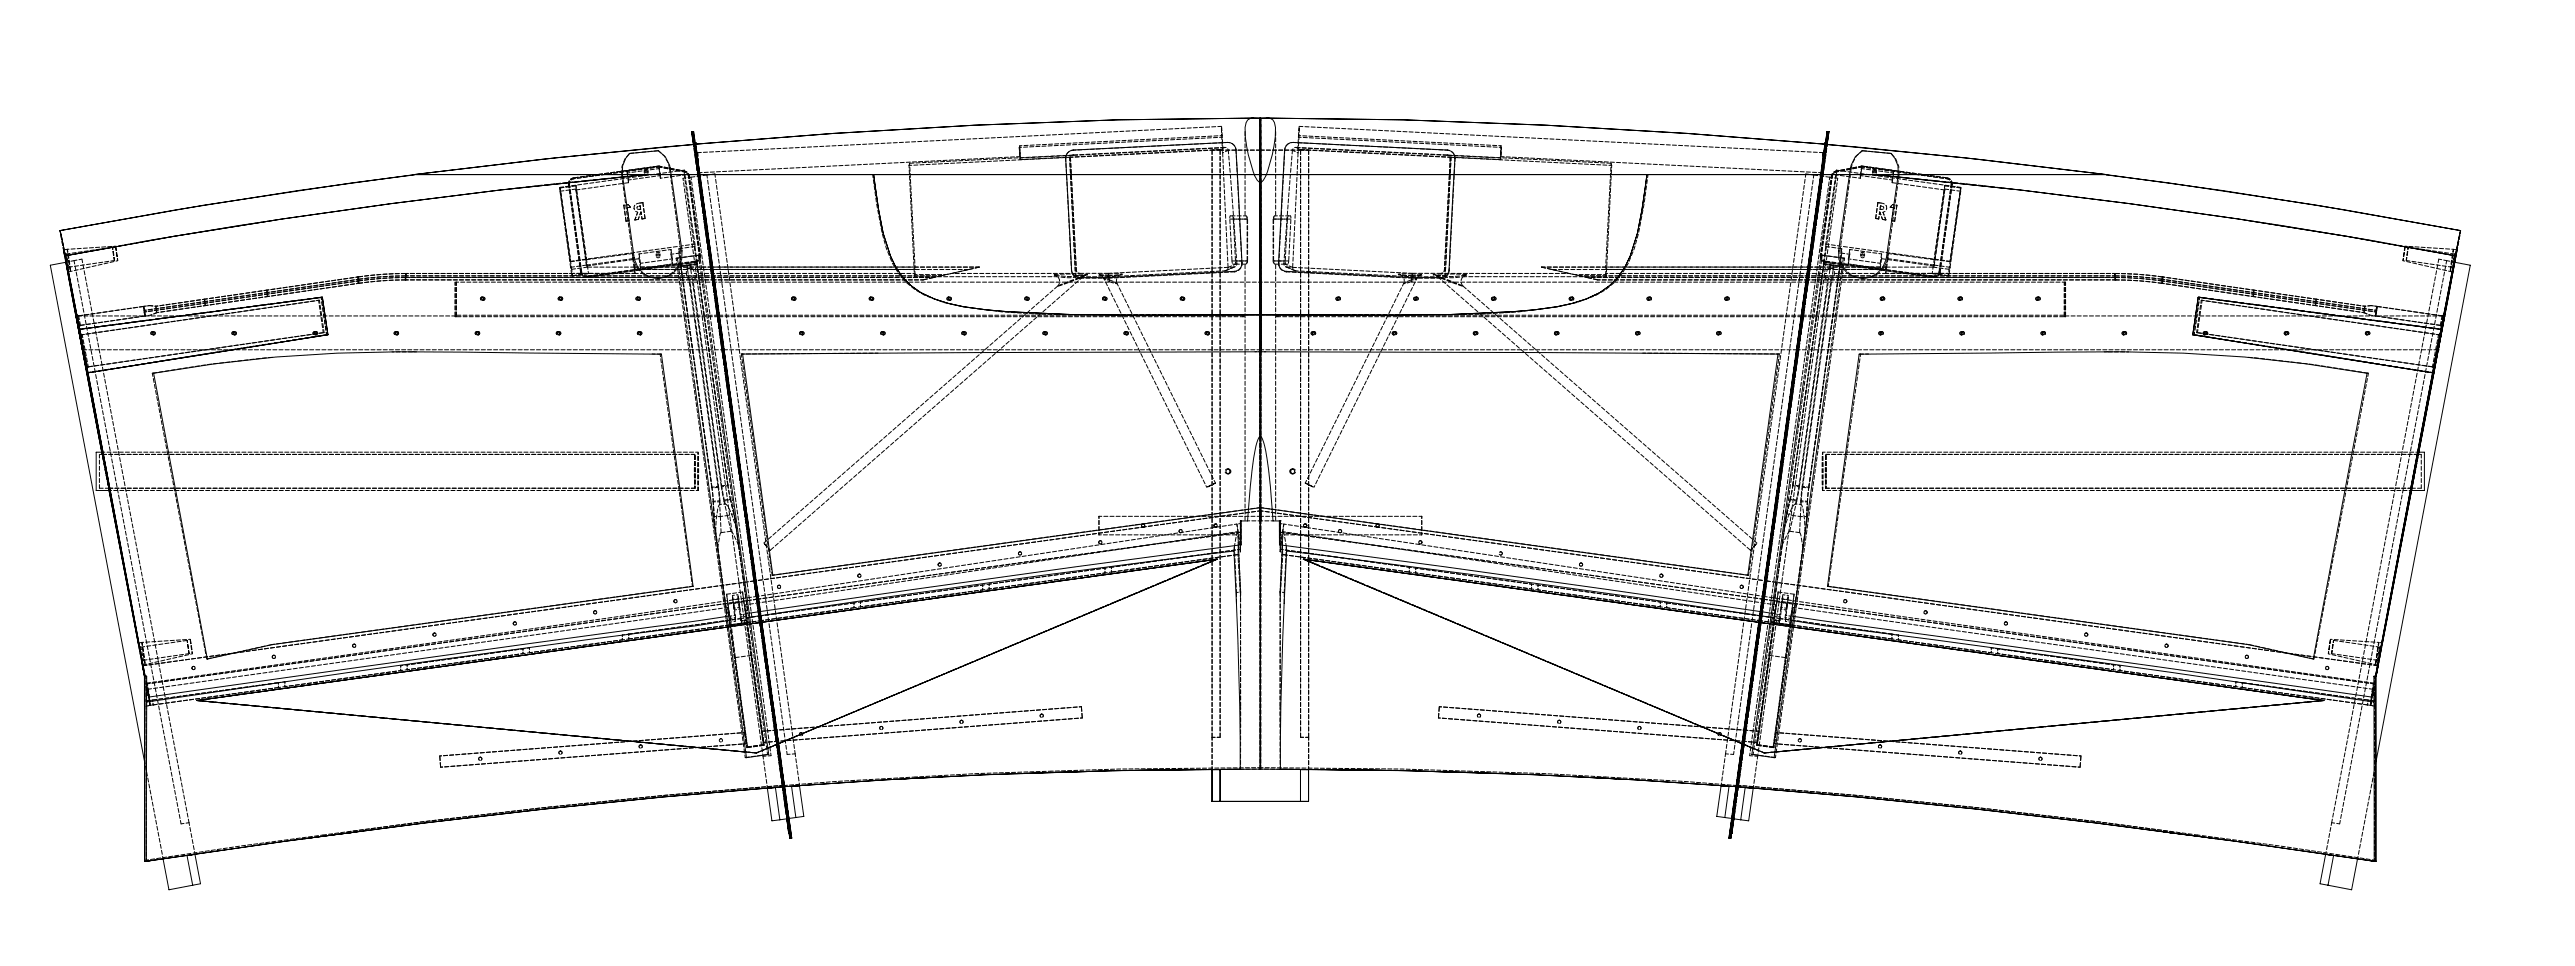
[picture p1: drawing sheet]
<svg xmlns="http://www.w3.org/2000/svg" width="800mm" height="300mm" viewBox="0 0 800 300" stroke-linecap="round" stroke-linejoin="round" font-family="sans-serif">
<g fill="none" stroke="#000" stroke-width=".31">
<path d="M389.5 36.7a2046.2 2046.2 0 0 0-173.8 8.1M393.6 36.7a2044.3 2044.3 0 0 1 173.8 8.1M128.6 54.2h88.6M128.6 54.2h72.2M128.7 54.3l-19.3 2.5-46 6.9-44.7 7.9M195.6 47.7l9-.9 2.1 1.9 1.3 2.6 .2 .9 3.7 25.7a7.5 7.5 0 0 1-6.4 8.5 7.5 7.5 0 0 1-8.5-6.4l-3.6-25.7v-2.8l1-2.4zM200.8 54.2a2007.2 2007.2 0 0 0-180.5 25.2M200.8 54.2h16.4M215 40.9l.5 3.9v-.5M215.4 40.9l30.2 217.9M215.4 44.9l-.5-4h.6l30.4 219.4M215.5 44.3h.4"/>
<path d="M215.6 44.3l.1 .5M215.7 44.8a2061.4 2061.4 0 0 1 175.7-8.1l.3 17.5M215.7 44.8l-42.9 4.2-44.2 5.2M215.7 44.8l1.5 9.4M215.7 44.8l2.7 18.1M215.7 44.8l2.7 17.8M215.9 44.3h-.4M216 44.3h.1M216.1 44.3l29.9 216h-.6l-2.2-15.9M216.1 44.3h-.1M217.2 54.2l-1.5-9.4a2061.2 2061.2 0 0 0-197 26.8M271.4 54.2h-53.9h174.2"/>
<path d="M271.4 54.2l1.6 11 1.4 7.3 2.2 7a21.9 21.9 0 0 0 13.7 13.3 78.8 78.8 0 0 0 22.8 4l19.6 .9 19.7 .2 39.3-.1M271.4 54.2h120.3M331.6 47.6l.6-.6 1.2-.4 48-2.4a2.5 2.5 0 0 1 2.6 2.3l1.9 35.1a2.52 2.52 0 0 1-2.4 2.7l-39 1.9h-9.1a2.49 2.49 0 0 1-2.5-2.3l-1.8-34.7zM391.4 53.2v-16.4a4.9 4.9 0 0 0-3.8 .5l-.5 .8a22.6 22.6 0 0 0 .7 9.9l1.6 5.4a4.3 4.3 0 0 0 2 3.2l.3 .1v52M391.4 54.2v43.6M391.4 54.2h120.3M391.4 54.2h174.3h-54M391.4 46.6h.3M391.7 54.2v43.6M391.7 53.2v-16.4a4.8 4.8 0 0 1 3.8 .5l.5 .8a22.6 22.6 0 0 1-.7 9.9l-1.5 5.4a4.4 4.4 0 0 1-2.1 3.2l-.3 .1v15.4v63.4M399.6 45.2l1.3-.9 .8-.1 48 2.4a2.49 2.49 0 0 1 2.3 2.6l-1.8 34.7a2.51 2.51 0 0 1-2.5 2.3h-9.1l-39-1.9a2.52 2.52 0 0 1-2.4-2.7l1.9-35.1zM511.7 54.2l-1.6 11-1.4 7.3-2.2 7a22.1 22.1 0 0 1-13.7 13.3 79.5 79.5 0 0 1-22.8 4l-19.6 .9-19.7 .2-39.3-.1"/>
<path d="M565.9 54.2h16.4M567 44.3h.6M567 44.3l-29.9 216h.6l.2-1.5M567 44.3h.2M567.3 44.3h.3M567.4 44.9a1999.8 1999.8 0 0 1 197 26.7M567.4 44.8l42.9 4.2 44.2 5.2h-88.6M567.4 44.8a2059.6 2059.6 0 0 0-175.7-8.1l-.3 17.5M567.4 44.8l-2.7 18.1M567.4 44.8l-1.5 9.4M567.4 44.8l-2.7 17.8M567.5 44.3v.5"/>
<path d="M567.6 44.3l-.1 .5M567.7 44.9l.5-4h-.6l-30.4 219.4M567.7 40.9l-30.1 217.9M568.1 40.9l-.5 3.9M576.4 48.7l2.1-1.9 9 .9 1.2 1.4 1 2.4v2.8l-3.6 25.7a7.5 7.5 0 0 1-8.5 6.4 7.5 7.5 0 0 1-6.4-8.5l3.7-25.7 .2-.9zM582.3 54.2a2010 2010 0 0 1 180.5 25.2M582.3 54.2h72.2M654.4 54.3l19.3 2.5 46 6.9 44.7 7.9M18.7 71.8v-.2l7.4 37.5 19 100.9M18.7 71.6l1.6 7.8M20.1 79.4l-.4-1.7 12 63.1M20.3 79.4l4.5 22.9"/>
<path d="M762.8 79.4l-4.4 22.9M763 79.4l.4-1.7-12 63.1 4.8-25M764.4 71.6l-7.4 37.5-19 100.9M764.4 71.8v-.2l-1.6 7.8M20.4 81.2l3.2 16.9M20.4 81.5l-4.8 .9 29.3 154.1M20.9 83.5l.2 .9M23.6 98.1l2 10.6zM23.6 98.1h.1M23.6 97.7l.7 3.9M174.3 92.3h.1M198.5 92.3h.1"/>
<path d="M246.8 92.3h.1M391.4 97.8v11.5l161 .7-9.4 68.6-151.5-20.9M391.7 97.8v59.9M536.3 92.3h.1M584.6 92.3h.1M608.8 92.3h.1M633 92.3h.1M759.5 97.7l-.7 3.9M759.5 98.1l-2 10.6M762.2 83.5l-.2 .9M762.7 81.5l4.8 .9-29.3 154.1M762.7 81.2l-3.2 16.9"/>
<path d="M24.7 103.5l2.2 12.3M24.8 102.3l75.4-10 1.7 11.7-74.6 11.8M24.8 102.3l2.5 13.5M26.9 115.8l4.8 25.1M26.9 115.8h.4M27.3 115.8l17.8 94.2M47.7 115.9a427.6 427.6 0 0 1 76.1-6.6l81.7 .7 9.8 72.1-130.7 18.1-20.2 4.5zM98.1 103h.1M123.3 103h.1M148.5 103h.1M215.8 119.2l16.1 116.1M222.9 119l15.9 115.3-6.9 1"/>
<path d="M391.7 109.3l-161 .7 9.4 68.6 151.5-20.9-.2 81.2a1878.1 1878.1 0 0 0-148.1 5.4M560.2 119l-15.9 115.3 6.9 1M567.3 119.2l-16.1 116.1M577.6 110l61.3-.6a479.8 479.8 0 0 1 96.5 6.5l-16.7 88.8-20.2-4.5-130.7-18.1zM634.6 103h.1M659.8 103h.1M685 103h.1M710.1 103h.1M735.4 103h.1M755.8 115.8l-17.8 94.2M755.8 115.8h.4M757.5 108.7h.1"/>
<path d="M757.5 108.7l-1.3 7.1M758.4 102.3l-75.5-10-1.7 11.7 74.6 11.8M758.4 102.3l-2.6 13.5M758.4 103.5l-2 11M391.4 135.5l.8 .7 1 3.9a170.5 170.5 0 0 1 2.3 21.7h2v7.4l51.4 6.8 98.3 14M391.4 135.6v22.1M391.7 135.5l-.5 .3-.5 .9-.8 3.4a176.6 176.6 0 0 0-2.3 21.7h-2v7.4l-51.4 6.8-98.1 13.9M31.9 141.1l.3 2.3M32.1 142.8l-.3-2.4h-1.9v11.9h4.1M33.4 149.4l.5 2.3M33.5 150.1l.6 2.2M33.8 151.9l11.1 58.1"/>
<path d="M33.8 151.9l9.1 47.8M230.1 147.4l5.8 42.6-3.1 .4M381.5 145.7a.73 .73 0 0 1 .6 .7 .73 .73 0 0 1-.6 .7M391.4 157.7h.1M391.5 157.7l.2 81.2a1880.3 1880.3 0 0 1 147.6 5.4 1914.6 1914.6 0 0 0-141.5-5.4M401.6 145.7a.73 .73 0 0 0-.6 .7 .73 .73 0 0 0 .6 .7M553 147.4l-5.8 42.6M749.3 151.9l-9.1 47.9M749.3 151.9l-11.1 58.1M749.7 149.4l-.5 2.3M751.2 141.1l-.3 2.3M751.3 140.4l-.3 2.4"/>
<path d="M751.3 140.4h1.9v11.9h-4.1l.5-2.2M378.2 173.7l-141.5 19.5M378.2 173.7l-136.3 57.3M378.2 173.7l-136.7 57.4M378.2 173.7l-141.6 19.6M383.4 171.1a1120 1120 0 0 1 1.9 66.1v1.7M383.4 171.1l-59.6 7.6-49.2 6.9-38.3 5.6M383.5 169.9l-.1 1.2M399.6 169.9l.1 1.2M399.7 171.1l59.5 7.6 49.3 6.9 38.5 5.6M399.7 171.1a1120 1120 0 0 0-1.9 66.1v1.7M225.7 191.5l-179.3 25"/>
<path d="M225.9 192.8l-11.2 1.8-32.4 4.1-49.3 6.7-86.4 12.5M226.1 194.7l-164.9 22.9M233.2 193.7l3.2-.4 5.1 37.8M236 191l.1 .2M236.1 191.2l7.2 53.1M236.1 191.2l-3.2 .5M236.2 193.3l1 7.5M546.7 193.3l-141.8-19.6 136.3 57.3M546.7 193.3l-5.1 37.8M546.7 193.3l3.2 .4M546.9 193.3l-1 7.5M547 191.2l-7.2 53.1"/>
<path d="M547 191.2l3.2 .5M547.1 191l-.1 .2M547.2 190l3.1 .4M557 194.7l164.9 22.9M557.2 192.8l11.3 1.8 32.3 4.1 49.3 6.7 86.4 12.5M557.4 191.5l179.4 25 .2-.7 .5 .1v-5.9h.7M44 205.6l.9 4.4M44.3 206.8h.1M44.3 206.8l.6 3.2M44.9 210v57.5M44.9 210h.7v5.9l.5-.1 .1 .7M45.1 210l-.1 57.5"/>
<path d="M45.5 215.9l.1 2.1M45.6 218l-.1 49.5M46.1 215.8l.1 .7M46.4 216.5h-.2M46.4 216.5l.2 1.4M46.6 217.9l-1 .1M61.2 217.6l170.1 15.9M61.2 217.6l170.2 15.9M721.9 217.6l-170.1 15.9M721.9 217.6l-170.2 15.9M736.5 217.9l1.1 .1M736.7 216.5l-.2 1.4"/>
<path d="M737.6 218v49.5M737.6 215.9v2.1M738 210l.1 57.5M738.2 210l-.1 57.5M738.8 206.8h.1M738.8 206.8l-.6 3.2M739.1 205.6l-.9 4.4M231.7 235.3h.2M241.5 231.1l1.8 13.2M241.5 231.1l-2.9 1.3M241.7 231l-.2 .1M342.3 239.5l-24.8 .7"/>
<path d="M370.7 239l-16.9 .2M385.3 238.9a1914.2 1914.2 0 0 0-142 5.4M385.3 238.9h.1M397.7 238.9h.1M412.4 239l16.9 .2M440.8 239.5l24.8 .7M541.4 231l.2 .1M541.6 231.1l-1.8 13.2M541.6 231.1l2.9 1.3M551.2 235.3h.3M110.6 258.4l-15.9 2.1M110.9 258.3l-2.6 .4"/>
<path d="M238.4 244.8l2.5-.2 1.4 10-2.5 .3zM243.3 244.3l2.2 16M243.3 244.3h.3M243.3 244.3a2660.7 2660.7 0 0 0-197.8 23.2M243.3 244.3a2689.1 2689.1 0 0 0-198.3 23.2M244.4 254.3l.6 4.5h.6M244.5 254.3l-2.2 .3M244.9 254.2h-.2M245 254.2h.1M245.6 258.8h.1M245.9 244.2l2.5-.2 1.3 9.5-2.4 .4zM247.3 253.9l-2.2 .3"/>
<path d="M292.7 241.3l-11.9 .6M379.1 248.9v-9.9h-2.5v9.9h29.9v-9.9h-2.5v9.9M490.4 241.3l11.9 .6M534.7 244l2.5 .2-1.3 9.7-2.5-.4zM535.9 253.9l2.1 .3M537.5 258.8h.1M538.1 254.2h.1M538.2 254.2h.3M538.7 254.3l-.6 4.5h-.5M539.6 244.3h.2M539.8 244.3a2691.8 2691.8 0 0 1 198.3 23.2M539.8 244.3a2663.4 2663.4 0 0 1 197.8 23.2"/>
<path d="M539.8 244.3l-2.2 16M539.9 244.3l-1.9 14.5M540.8 254.6l-2.2-.3-.6 4.5M542.2 244.6l2.5 .2-1.4 10.1-2.5-.3zM672.1 258.3l2.8 .4M672.5 258.4l15.9 2.1M44.9 267.5h.1M45.4 267.5h.1M46.5 267.3l-1 .2M50.7 266.7l1.8 9.6 7.4-1.4M58.1 265.7l2.5-.3 1.7 9.1-2.4 .4zM722.5 265.4l2.5 .3-1.7 9.2-2.5-.4z"/>
<path d="M732.4 266.7l-1.8 9.6-7.3-1.4M736.6 267.3l1.1 .2M737.6 267.5h.1"/>
<circle cx="150.2" cy="92.8" r=".49"/>
<circle cx="174.3" cy="92.8" r=".5"/>
<circle cx="198.5" cy="92.8" r=".5"/>
<circle cx="246.8" cy="92.8" r=".5"/>
<circle cx="270.9" cy="92.8" r=".5"/>
<circle cx="295.1" cy="92.8" r=".5"/>
<circle cx="319.3" cy="92.8" r=".5"/>
<circle cx="343.4" cy="92.8" r=".5"/>
<circle cx="367.6" cy="92.8" r=".49"/>
<circle cx="415.5" cy="92.8" r=".5"/>
<circle cx="439.7" cy="92.8" r=".5"/>
<circle cx="463.8" cy="92.8" r=".5"/>
<circle cx="488" cy="92.8" r=".5"/>
<circle cx="512.2" cy="92.8" r=".5"/>
<circle cx="536.3" cy="92.8" r=".49"/>
<circle cx="584.6" cy="92.8" r=".5"/>
<circle cx="608.8" cy="92.8" r=".5"/>
<circle cx="633" cy="92.8" r=".5"/>
<circle cx="47.8" cy="103.5" r=".5"/>
<circle cx="73" cy="103.5" r=".5"/>
<circle cx="98.1" cy="103.5" r=".5"/>
<circle cx="123.3" cy="103.5" r=".5"/>
<circle cx="148.5" cy="103.5" r=".49"/>
<circle cx="173.7" cy="103.5" r=".5"/>
<circle cx="198.9" cy="103.5" r=".5"/>
<circle cx="249.3" cy="103.5" r=".5"/>
<circle cx="274.5" cy="103.5" r=".5"/>
<circle cx="299.7" cy="103.5" r=".5"/>
<circle cx="324.9" cy="103.5" r=".5"/>
<circle cx="350.1" cy="103.5" r=".5"/>
<circle cx="375.3" cy="103.5" r=".5"/>
<circle cx="407.8" cy="103.5" r=".5"/>
<circle cx="433" cy="103.5" r=".5"/>
<circle cx="458.2" cy="103.5" r=".5"/>
<circle cx="483.4" cy="103.5" r=".5"/>
<circle cx="508.6" cy="103.5" r=".5"/>
<circle cx="533.8" cy="103.5" r=".5"/>
<circle cx="584.2" cy="103.5" r=".5"/>
<circle cx="609.4" cy="103.5" r=".49"/>
<circle cx="634.6" cy="103.5" r=".5"/>
<circle cx="659.8" cy="103.5" r=".5"/>
<circle cx="685" cy="103.5" r=".5"/>
<circle cx="710.1" cy="103.5" r=".5"/>
<circle cx="735.4" cy="103.5" r=".5"/>
<circle cx="381.6" cy="146.4" r=".75"/>
<circle cx="401.5" cy="146.4" r=".75"/>
</g>
<g fill="none" stroke="#000" stroke-width=".31" stroke-dasharray="1.3 .6" stroke-dashoffset=".7">
<path d="M178.2 55.5l26.2-3.6M200.8 52.5a.57 .57 0 0 0-.5 .8 .57 .57 0 0 0 .9 .1 .57 .57 0 0 0-.3-.9h-.1M200.8 53.1a.59 .59 0 0 0-.6 .8 .59 .59 0 0 0 1 .2 .59 .59 0 0 0-.2-1h-.2M204.4 51.9l-26.2 3.6M212.6 54.3v-1.5M212.6 54.3l-7.4 1.1M215.7 44.8l1.2 9.4M282.6 50.7l1.7 32.3M500.5 50.7l-1.6 32.3M567.4 44.8l-1.2 9.4M570.5 54.3v-1.5M570.5 54.3l7.5 1.1"/>
<path d="M578.8 51.9l26.2 3.6M582.4 53.1a.59 .59 0 0 1 .5 .8 .59 .59 0 0 1-.9 .2 .59 .59 0 0 1 .2-1h.2M582.4 52.5a.57 .57 0 0 1 .5 .8 .57 .57 0 0 1-1 .1 .57 .57 0 0 1 .4-.9h.1M604.9 55.5l-26.2-3.6M35.9 76.5l-15 .9M195.2 63.6l-1.4 .2M195.2 63.5l-1.4 .2M204.5 78.3a.6 .6 0 0 0-.6 .8 .6 .6 0 0 0 1 .2 .6 .6 0 0 0-.3-1h-.1M204.5 78.9a.59 .59 0 0 0-.6 .8 .59 .59 0 0 0 1 .2 .59 .59 0 0 0-.2-1h-.2M208.5 79v-1.5M210.9 78.6v-1.4M572.2 78.6v-1.4"/>
<path d="M574.7 79v-1.5M578.7 78.9a.59 .59 0 0 1 .5 .8 .59 .59 0 0 1-.9 .2 .59 .59 0 0 1 .1-1h.3M578.7 78.3a.6 .6 0 0 1 .5 .8 .6 .6 0 0 1-1 .2 .6 .6 0 0 1 .4-1h.1M587.9 63.5l1.4 .2M587.9 63.6l1.4 .2M762.2 77.4l-15-.9M21.9 84.3l14.7-3.3M24.2 99.4l1.8 9.2M44.9 96.4l3.7-.5M45 96.9l3.7-.6M48.5 95.9l-3.8 .5M48.5 96.3l-3.7 .6"/>
<path d="M82.9 91.4l28.3-4.1M83.2 92.1l28.2-4.1M99.8 92.3l-75.3 10M111.3 88l-28.2 4.1M111.4 87.2l-28.3 4.1M177.9 85.7h43.7M198.6 80.3v-1.4M221.4 84.9h-5.6M221.7 86.2h68.4M290 86.2h-68.4M295.6 84.9h39.8M342.9 86.5l32 64.8"/>
<path d="M383.8 81h3.8M399.3 81h-3.8M487.6 84.9h-39.8M493.1 86.2h68.5M561.4 86.2h-68.4M561.8 84.9h5.6M584.6 80.3v-1.4M605.2 85.7h-43.7M671.8 87.2l28.2 4.1M671.8 88l28.3 4.1M683.4 92.3l75.3 10M699.9 92.1l-28.2-4.1"/>
<path d="M700.2 91.4l-28.2-4.1M734.6 96.3l3.7 .6M734.7 95.9l3.7 .5M738.1 96.9l-3.6-.6M738.2 96.4l-3.7-.5M746.6 81l14.6 3.3M758.9 99.4l-1.7 9.2M389.9 109.2h1.4M393.3 109.2h-1.5M32.1 142.7l1.4 7.3M33.8 151.8l-2.1-11.1M33.8 151.9l-2.1-11.1"/>
<path d="M34.1 152.3h182.8M408.2 151.3l32-64.8M566.3 152.3h182.8M749.3 151.8l2.1-11.1M751 142.7l-1.4 7.3M355 163.7l-120.6 16.7M391.4 161.8v-1.4M391.4 160.4v1.4M391.7 160.4v1.4M391.7 161.8v-1.4M428.1 163.7l120.6 16.7M59.1 198.5l-15 1"/>
<path d="M226.1 187.6l.6 3.7M226.7 192.6l5.4 39.6M226.9 194.3l5.3 37.7M230.3 192.8l1.5-.2M231.1 186.9l.5 3.7M231.4 187.9l.7 5.4M231.8 192.6l-1.5 .2M231.9 193.6l5.2 37.7M232.3 191.8l3.6-.5M234.4 180.4l120.6-16.7M236.2 192.8l-.7-5.5M384.2 184l1.2-.3"/>
<path d="M385.4 185.4l-.8-13.2M385.4 184.1l-.7-15M397.7 184.1l.7-15M397.7 185.4l.8-13.2M399 184l-1.3-.3M547 192.8l.6-5.5M548.7 180.4l-120.6-16.7M550.8 191.8l-3.6-.5M551.2 193.6l-5.2 37.7M551.4 192.6l1.4 .2M551.7 187.9l-.6 5.4M552.1 186.9l-.6 3.7"/>
<path d="M552.8 192.8l-1.4-.2M556.2 194.3l-5.3 37.7M556.5 192.6l-5.4 39.6M557 187.6l-.6 3.7M739 199.5l-15-1M45.1 206.4l14.7-3.4M45.4 217.7l.1-5.5M723.4 203l14.6 3.4M737.7 217.7v-5.5M136.6 234.8l94.8-7.3M235 233.8l-3.7-.3M235 233.8l-3.6-.3"/>
<path d="M241.4 230.3l94.8-7.3M241.4 230.2l94.8-7.3M370.7 239l20.7-.2M412.4 239l-20.7-.2M541.7 230.2l-94.8-7.3M541.8 230.3l-94.9-7.3M548.1 233.8l3.7-.3M548.1 233.8l3.6-.3M646.5 234.8l-94.8-7.3M646.5 234.8l-94.7-7.3M244.4 254.3l-28.9-209.4M538.7 254.3l29-209.4"/>
</g>
<g fill="none" stroke="#000" stroke-width=".31" stroke-dasharray="1.3 .6">
<path d="M174 58.3l4.9-.7M174 58.4l4.9-.7M174 58.2v.1M174 59.4l4.9-.7M176.7 57.3h.1M176.8 56.2h.1M176.9 57.2h.1M177.1 56.3h-.1M178.2 55.5h.1M178.2 55.3v-.1M178.9 57.6v.1M178.9 58.7v.3"/>
<path d="M195.3 56.7l-16.4 2.3M195.7 47.7h-.1M200.2 53.1v.6M201.4 53.7v-.6M204.3 51.6h.6M204.3 51.6h.1M204.4 51.9h.1M204.4 51.9h.5M204.6 46.8h-.1M204.9 51.9h-.5M204.9 51.9h.1M204.9 51.6h.1"/>
<path d="M204.9 51.6h-.6M208.2 52.2h-.2M212.7 53.4h.1M212.7 53.1v.1M213.9 54.7h.1M214.1 54.7l.1-.1M214.7 55l4.9-.7M214.9 40.9h.1M215 40.9h.5M215 40.9h.1M215.4 40.9h.1M215.6 44.3h.5"/>
<path d="M215.6 44.3h-.1M215.6 44.3h.1M215.7 44.8l20.2 146.5M215.9 44.3h.1M216.1 44.3h-.1M217.2 54.2h.3M316.9 49.6l.1-.5M331.1 49.1v.2M331.2 48.4v.1M332.3 48.9h.1M332.6 49.2h.1M332.6 48.9h.1"/>
<path d="M333.5 46.6h-.1M333.5 48.2v-.1M379 46.4l-62.1 3.2M379 46.4l-.2 .1M379.9 47.5l1.6 35.6M379.9 46.1v-.2M379.9 46.1l-.1 .6M380.5 45.8l-47 2.3M381.4 44.2h.1M384 46.5v.1M399.1 46.5v.1M401.8 44.2h.1"/>
<path d="M402.6 45.8l47 2.3M403.3 46.1l-.1-.2M403.3 46.1v.6M403.3 47.5l-1.7 35.6M404.1 46.4l.2 .1M404.1 46.4l62.2 3.2M449.6 48.2v-.1M449.7 46.6h.1M450.5 48.9h.1M450.6 49.2h.1M450.8 48.9h.1M452 48.5l-.1-.1"/>
<path d="M452 49.1l.1 .2M466.3 49.6l-.2-.5M566 54.2h-.3M567.1 44.3h.1M567.3 44.3h-.1M567.4 44.8l-20.2 146.5M567.5 44.3h.1M567.5 44.3h-.4M567.7 40.9h-.1M568.1 40.9h.1M568.1 40.9h-.5M568.2 40.9h-.1"/>
<path d="M568.5 55l-5-.7M569 54.7v-.1M569.2 54.7h.1M570.4 53.1v.1M570.5 53.4h-.1M574.9 52.2h.2M578.2 51.6h.6M578.2 51.6h.1M578.3 51.9h.1M578.3 51.9h.5M578.5 46.8h.1M578.7 51.9h-.4"/>
<path d="M578.8 51.9h-.1M578.8 51.6h.1M578.8 51.6h-.6M581.8 53.1v.6M583 53.7v-.6M587.5 47.7h.1M587.9 56.7l16.3 2.3M604.2 58.7v.3M604.2 57.6v.1M604.9 55.3v-.1M604.9 55.5h.1M606.1 56.3h.1"/>
<path d="M606.2 57.2h.1M606.3 56.2h.1M606.5 57.3h.1M609.2 59.4l-5-.7M609.2 58.3l-5-.7M609.2 58.4l-5-.7M609.2 58.2v.1M20.1 79.4h.2M20.1 79.4l27.2-4.9 37.8-6.1M35 76.8l-14.5 2.1M193.8 63.8v-.1M194.5 68.7h.1"/>
<path d="M195.2 63.6v-.1M195.4 68.6v-.1M195.9 64.4v-.1M196.7 80l-3.6-25.8M197 64.8h.1M197.1 80h-.4M197.1 63.9h.1M197.2 68.3h.1M197.9 64.6h.1M197.9 64.3v.1M198.1 65.9h.1M198.3 68.2v-.1"/>
<path d="M198.6 64h.1M198.6 64h.3M198.7 64h.2M198.7 63.1h.1M198.7 65h.1M198.9 64h.1M199 65h.1M199 65h-.3M199.1 65h-.3M199.1 65.9h.1M199.2 65.9h.1M199.5 68h.1"/>
<path d="M199.7 62.9h.1M200.4 67.9v-.1M203.9 78.9v.6M205.1 79.5v-.6M211.5 77.9l-3.5-25.7M211.9 77.9h-.4M215.9 76.5l-5 .7M217 79.2h.4M217.3 79.5l.1-.1M217.6 79.3l-.1 .2M382.8 67h-.6M382.9 67h-.1"/>
<path d="M400.3 67h-.1M400.3 67h.6M565.5 79.3l.1 .2M565.9 79.5l-.1-.1M566.1 79.2h-.4M567.2 76.5l5 .7M571.2 77.9h.4M571.6 77.9l3.5-25.7M578.1 78.9v.6M579.3 79.5v-.6M582.7 67.9v-.1M583.4 62.9h.1"/>
<path d="M583.7 68h.1M584 65.9h.1M584.1 65.9h-.1M584.1 65h.3M584.1 65h.1M584.2 64h.1M584.4 65h.1M584.4 63.1h.1M584.5 64h-.3M584.5 64h.1M584.9 68.2v-.1M585 65.9h.1"/>
<path d="M585.2 64.4v-.1M585.2 64.6h.1M585.9 68.3h.1M586 63.9h.1M586.1 80h.4M586.2 64.8h-.1M586.5 80l3.5-25.8M587.3 64.4l-.1-.1M587.7 68.6v-.1M587.9 63.6v-.1M588.6 68.7h.1M589.3 63.8v-.1"/>
<path d="M762.6 78.9l-14.4-2.1M763.1 79.4h-.3M763.1 79.4l-27.3-4.9-37.8-6.1M21 83.5l-1-5M23.9 97.7h-.3M23.9 98.1h.1M23.9 98.1v-.4M24.2 98.1h.1M24.5 98.1h-.1M44.6 95.2h-.1M44.7 96.4l.1 .5M44.8 95.2h-.1"/>
<path d="M45 98.1l-20.2 3M45 96.9l-.1-.5M45.2 98.1l-20.2 3M46.5 94.9h-.1M46.9 97.9h.1M48.4 95.1h.1M48.5 96.3v-.4M48.6 95.9l.1 .4M48.7 97.1h.1M63.6 94.2v-.5M63.7 93.7v.5M82.9 90.9v.5"/>
<path d="M83.1 91.3v-.5M99.2 93.3h-.2M99.8 92.3h.4M111.1 86h.1M111.2 87.3h.1M111.2 86.8v.5M111.3 86.8h-.1M111.3 88h.1M111.3 86h-.1M111.3 86h.1M111.4 88h-.1M111.4 86.7h.1"/>
<path d="M111.4 87.2h.1M111.4 87.2v-.5M111.4 88h.1M111.5 86.7a101.7 101.7 0 0 1 14.5-1M125.9 86.9h.1M125.9 86.2h.1M125.9 86.2a101.1 101.1 0 0 0-14.5 1M125.9 86.2l.1-.5M126 86.9h-.1M126 86.9a102.3 102.3 0 0 0-14.6 1.1M126 85.7h.1M126 86.2h.1"/>
<path d="M126.1 86.9h-.1M126.1 84.9h.1M126.1 84.9h-.1M126.1 85.7v.5M126.2 85.7h-.1M141.4 98.1v.3M141.4 87.6h.1M141.4 98.4h.1M141.4 97.9h.1M141.6 98.4h-.2M141.6 97.9h-.2M141.8 87.6h.1"/>
<path d="M141.8 98.4v-.3M141.8 97.9h.1M141.8 98.4h.1M149.8 93.3h.1M149.8 92.3a.5 .5 0 0 1 .4 .7 .5 .5 0 0 1-.8 .1 .5 .5 0 0 1 .3-.8h.1M149.8 92.3h.1M150.2 93.3a.5 .5 0 0 1-.5-.8 .5 .5 0 0 1 .9 0 .5 .5 0 0 1-.3 .8h-.1M150.2 93.3h.1M150.2 92.3h.1M173.9 93.3h.1M173.9 92.3a.5 .5 0 0 1 .5 .7 .5 .5 0 0 1-.9 .1 .5 .5 0 0 1 .3-.8h.1M173.9 92.3h.1"/>
<path d="M174.3 93.3a.5 .5 0 0 1-.4-.8 .5 .5 0 0 1 .8 0 .5 .5 0 0 1-.3 .8h-.1M174.3 93.3h.1M174.3 92.3h.1M177.3 81.3v-.1M177.3 81.3l4.9-.7M177.3 83l4.9-.7M177.5 84.9h.2M177.6 83.6l5-.6M177.7 84.9h.1M177.9 85.6h.1M177.9 85.6v.1M177.9 85.6l4.9-.7"/>
<path d="M180.4 84.6l.1-.1M180.7 84.5l-.1 .1M182.2 80.6h.1M182.2 82.6v-.3M182.3 85.9l.1-.1M182.5 86l-.1 .2M182.6 83h14.6M182.8 84.9l-4.9 .7M197.1 82.9l.1 .1M197.2 83h24M197.3 84.9h-.1M198.1 93.3h.1"/>
<path d="M198.1 92.3a.5 .5 0 0 1 .4 .7 .5 .5 0 0 1-.8 .1 .5 .5 0 0 1 .3-.8h.1M198.1 92.3h.1M198.5 93.3a.5 .5 0 0 1-.5-.8 .5 .5 0 0 1 .9 0 .5 .5 0 0 1-.3 .8h-.1M198.5 93.3h.1M198.5 92.3h.1M198.6 80.3l-16.4 2.3M204.1 86.5h.4M210.1 80.2h.4M210.1 80.2l6.9-1M210.5 80.2l6.9-1M211.4 82h.1M211.6 82.3l.1 .5v-.2"/>
<path d="M211.7 82.8l4.9-.7M211.7 82.6l5-.7M216 81.5v-.1M216 81.4l.3-.1M216.1 81.1l-.1 .1M216.3 81.3h.1M216.5 81.6l.1 .5 .1-.2M217.1 80.4l.1-.1M217.4 80.5v-.1M221.1 82.9h-24M221.2 83l-.1-.1M221.3 83.7h-24"/>
<path d="M221.6 85.7h.1M221.7 86.9h.1M221.7 86.2l-.1-.5M221.9 87.6h.1M223.3 97.9h.1M223.3 97.9h163.2M223.4 98.4h.1M246.4 92.3a.5 .5 0 0 1 .4 .7 .5 .5 0 0 1-.8 .1 .5 .5 0 0 1 .3-.8h.1M246.4 93.3h.1M246.4 92.3h.1M246.8 93.3a.5 .5 0 0 1-.5-.8 .5 .5 0 0 1 .9 0 .5 .5 0 0 1-.3 .8h-.1M246.8 93.3h.1"/>
<path d="M246.8 92.3h.1M270.5 92.3a.5 .5 0 0 1 .5 .7 .5 .5 0 0 1-.9 .1 .5 .5 0 0 1 .3-.8h.1M270.5 93.3h.1M270.5 92.3a.5 .5 0 0 1 .5 .7 .5 .5 0 0 1-.8 .1 .5 .5 0 0 1 .2-.8h.1M270.5 92.3h.1M270.9 93.3a.5 .5 0 0 1-.4-.8 .5 .5 0 0 1 .8 0 .5 .5 0 0 1-.2 .8h-.2M270.9 93.3h.1M271 92.3h-.1M284.2 82.9l.1 .1M284.3 85.3v-.4M286.7 86.9h.1M292.3 85.7h.1"/>
<path d="M292.3 85.7l8.7-2M294.7 92.3a.5 .5 0 0 1 .4 .7 .5 .5 0 0 1-.8 .1 .5 .5 0 0 1 .3-.8h.1M294.7 93.3h.1M294.7 92.3a.5 .5 0 0 1 .5 .7 .5 .5 0 0 1-.9 .1 .5 .5 0 0 1 .3-.8h.1M294.7 92.3h.1M295.1 93.3a.5 .5 0 0 1-.4-.8 .5 .5 0 0 1 .8 0 .5 .5 0 0 1-.3 .8h-.1M295.1 93.3h.1M295.1 92.3h.1M304.2 83l-8.6 1.9M304.2 83h.1M318.9 92.3a.5 .5 0 0 1 .4 .7 .5 .5 0 0 1-.8 .1 .5 .5 0 0 1 .2-.8h.2M318.9 93.3h.1"/>
<path d="M318.9 92.3a.5 .5 0 0 1 .4 .7 .5 .5 0 0 1-.8 .1 .5 .5 0 0 1 .3-.8h.1M318.9 92.3h.1M319.3 93.3a.5 .5 0 0 1-.5-.8 .5 .5 0 0 1 .9 0 .5 .5 0 0 1-.3 .8h-.1M319.3 93.3h.1M319.3 92.3h.1M328.2 85.9l.1-.3M328.6 88.9l-91.3 79.8M332.9 83.8v.2M334.2 86v-.1M334.2 85.9v-.3M334.2 86.1l.1-.4M334.2 85.6l.1 .1"/>
<path d="M334.2 85.6h-.3M334.4 84v-.1M335.4 84.9h.1M335.4 86.2v.2M336.6 85.9v-.1M343 92.3a.5 .5 0 0 1 .5 .7 .5 .5 0 0 1-.9 .1 .5 .5 0 0 1 .3-.8h.1M343 93.3h.1M343 92.3h.1M343.4 93.3a.5 .5 0 0 1-.4-.8 .5 .5 0 0 1 .8 0 .5 .5 0 0 1-.3 .8h-.1M343.4 93.3h.1M343.4 92.3h.1M344.1 86l.1-.3"/>
<path d="M344.2 85.7h.1M344.3 85.1l.1-.2M344.3 85.1h.1M344.5 86.2l-.1 .2M344.7 87.5l2.3 .5-2.4-1.1M367.2 92.3a.5 .5 0 0 1 .4 .7 .5 .5 0 0 1-.8 .1 .5 .5 0 0 1 .3-.8h.1M367.2 93.3h.1M367.2 92.3h.1M367.6 93.3a.5 .5 0 0 1-.5-.8 .5 .5 0 0 1 .9 0 .5 .5 0 0 1-.3 .8h-.1M367.6 93.3h.1M367.6 92.3h.1M383.5 84.2v.2"/>
<path d="M385.7 82.6l.1-.2M385.9 81.6l-.1 .2M386.1 97.9v.5M386.5 98.4v-.5M391.3 97.8h.4M396.7 98.4v-.5M397 97.9v.5M397.1 97.9v.5M397.3 81.6v.2M397.3 82.4l.1 .2M399.6 84.2l.1 .2M415.5 93.3h.1"/>
<path d="M415.6 92.3h-.1M415.6 93.3a.5 .5 0 0 0 .4-.8 .5 .5 0 0 0-.8 0 .5 .5 0 0 0 .3 .8h.1M416 93.3h.1M416 92.3a.5 .5 0 0 0-.5 .7 .5 .5 0 0 0 .9 .1 .5 .5 0 0 0-.3-.8h-.1M416 92.3h.1M438.4 87.5l-2.3 .5 2.4-1.1M438.6 86.2l.1 .2M438.8 85.1h.1M438.8 85.1l-.1-.2M438.9 85.7h.1M439 86l-.1-.3M439.7 93.3h.1"/>
<path d="M439.7 92.3h.1M439.7 93.3a.5 .5 0 0 0 .5-.8 .5 .5 0 0 0-.9 0 .5 .5 0 0 0 .3 .8h.1M440.1 93.3h.1M440.1 92.3a.5 .5 0 0 0-.4 .7 .5 .5 0 0 0 .8 .1 .5 .5 0 0 0-.3-.8h-.1M440.1 92.3h.1M447.7 86.2v.2M447.7 84.9h.1M448.8 84l-.1-.1M448.9 85.6v.1M449 86.1l-.1-.4M449 85.9l-.1-.3M449 86v-.1"/>
<path d="M450.2 83.8v.2M454.6 88.9a1.96 1.96 0 0 1 .7-3.4l-.9 .1M454.9 85.9l-.1-.3M463.9 93.3h.1M463.9 92.3h.1M463.9 93.3a.5 .5 0 0 0 .4-.8 .5 .5 0 0 0-.8 0 .5 .5 0 0 0 .3 .8h.1M464.3 93.3h.1M464.3 92.3a.5 .5 0 0 0-.5 .7 .5 .5 0 0 0 .9 .1 .5 .5 0 0 0-.3-.8h-.1M464.3 92.3h.1M478.9 83h.1M478.9 83l8.7 1.9M488 93.3h.1"/>
<path d="M488 92.3h.1M488 93.3a.5 .5 0 0 0 .5-.8 .5 .5 0 0 0-.9 0 .5 .5 0 0 0 .3 .8h.1M488.4 93.3h.1M488.4 92.3a.5 .5 0 0 0-.4 .7 .5 .5 0 0 0 .8 .1 .5 .5 0 0 0-.3-.8h-.1M488.4 92.3h.1M490.8 85.7l-8.6-2M490.9 85.7h-.1M496.4 86.9h-.1M498.8 85.3l.1-.4M498.9 82.9v.1M512.2 93.3h.1M512.2 93.3a.5 .5 0 0 0 .4-.8 .5 .5 0 0 0-.8 0 .5 .5 0 0 0 .3 .8h.1"/>
<path d="M512.2 92.3h.1M512.6 93.3h.1M512.6 92.3a.5 .5 0 0 0-.5 .7 .5 .5 0 0 0 .9 .1 .5 .5 0 0 0-.3-.8h-.1M512.6 92.3a.5 .5 0 0 0-.4 .7 .5 .5 0 0 0 .8 .1 .5 .5 0 0 0-.3-.8h-.1M512.6 92.3h.1M536.3 93.3h.1M536.3 93.3a.5 .5 0 0 0 .5-.8 .5 .5 0 0 0-.8 0 .5 .5 0 0 0 .2 .8h.1M536.3 92.3h.1M536.7 92.3a.5 .5 0 0 0-.4 .7 .5 .5 0 0 0 .8 .1 .5 .5 0 0 0-.2-.8h-.2M536.7 93.3h.1M536.8 92.3a.5 .5 0 0 0-.5 .7 .5 .5 0 0 0 .9 .1 .5 .5 0 0 0-.3-.8h-.1M536.8 92.3h-.1"/>
<path d="M559.7 98.4h.1M559.8 97.9h.1M559.8 97.9h-163.1M559.9 98.4h.2M560 97.9h.2M561.2 87.6h.1M561.4 86.2l.1-.5M561.5 86.9h-.1M561.5 85.7h.1M561.8 83.7h24M561.9 83l.1-.1M562 82.9h24.1"/>
<path d="M565.7 80.4l.1 .1M565.9 80.3l.1 .1M566.5 82.1l4.9 .7M566.6 81.6l-.1 .5v-.2M566.8 81.3h.1M567.1 81.1v.1M567.1 81.4l-.3-.1M567.1 81.5v-.1M571.4 82.6l-4.9-.7M571.6 82.3l-.2 .5v-.2M571.7 82h.1M572.7 80.2l-7-1"/>
<path d="M573.1 80.2l-7-1M573.1 80.2h-.4M578.6 86.5h.5M584.6 80.3l16.3 2.3M584.7 93.3h.1M584.7 93.3a.5 .5 0 0 0 .4-.8 .5 .5 0 0 0-.8 0 .5 .5 0 0 0 .3 .8h.1M584.7 92.3h.1M585.1 92.3a.5 .5 0 0 0-.5 .7 .5 .5 0 0 0 .9 .1 .5 .5 0 0 0-.3-.8h-.1M585.1 93.3h.1M585.1 92.3h.1M585.8 84.9h.1M586 83h-24.1"/>
<path d="M586.1 82.9l-.1 .1M600.3 84.9l5 .7M600.6 83h-14.7M600.6 86l.1 .2M600.8 85.9l-.1-.1M600.9 82.6v-.3M600.9 80.6h.1M602.4 84.5l.1 .1M602.7 84.6v-.1M605.3 85.6l-5-.7M605.3 85.6h.1M605.3 85.6l-.1 .1"/>
<path d="M605.5 84.9h-.1M605.5 83.6l-4.9-.6M605.6 84.9h-.1M605.9 83l-5-.7M605.9 81.3v-.1M605.9 81.3l-5-.7M608.8 93.3h.1M608.8 93.3a.5 .5 0 0 0 .5-.8 .5 .5 0 0 0-.9 0 .5 .5 0 0 0 .3 .8h.1M608.8 92.3h.1M609.2 92.3a.5 .5 0 0 0-.4 .7 .5 .5 0 0 0 .8 .1 .5 .5 0 0 0-.3-.8h-.1M609.2 93.3h.1M609.2 92.3h.1"/>
<path d="M633 93.3h.1M633 93.3a.5 .5 0 0 0 .4-.8 .5 .5 0 0 0-.8 0 .5 .5 0 0 0 .3 .8h.1M633 92.3h.1M633.4 92.3a.5 .5 0 0 0-.5 .7 .5 .5 0 0 0 .9 .1 .5 .5 0 0 0-.3-.8h-.1M633.4 93.3h.1M633.4 92.3h.1M641.3 98.4h.1M641.3 98.4v-.3M641.3 97.9h.1M641.4 98.4v-.3M641.4 87.6h-.1M641.5 98.4h.2"/>
<path d="M641.7 97.9h.1M641.7 98.1v.3M641.7 98.4h.1M641.7 87.6h.1M656.9 85.7h.1M657 85.7l.1 .5M657 84.9h.1M657.1 86.9h.1M657.1 86.2h.1M657.1 85.7h.1M657.2 86.9h.1M657.2 86.9a102.3 102.3 0 0 1 14.6 1.1"/>
<path d="M657.2 86.2h.1M657.2 86.2a101.1 101.1 0 0 1 14.5 1M657.2 86.2l-.1-.5M671.7 86.7a101.7 101.7 0 0 0-14.6-1M671.7 88h-.1M671.7 87.2h.1M671.7 87.2v-.5M671.7 86.7h.1M671.8 88h.1M671.8 86h.1M671.8 88h-.1M671.8 86.8h.1"/>
<path d="M671.9 86.8v.5M672 87.3h-.1M672 86h-.1M683.4 92.3h-.4M683.9 93.3h.3M700 91.3v-.5M700.2 90.9v.5M719.4 93.7v.5M719.5 94.2l.1-.5M734.4 97.1h.1M734.5 95.9v.4M734.6 96.3l.1-.4"/>
<path d="M734.8 95.1h-.1M736.3 97.9h-.1M736.6 94.9h.1M737.9 98.1l20.2 3M738.1 96.9l.1-.5M738.2 98.1l20.2 3M738.4 95.2h.1M738.4 96.4l-.1 .5M738.6 95.2h.1M758.7 98.1h.1M758.9 98.1h.1M759.2 98.1l.1-.4"/>
<path d="M759.2 98.1h.1M759.3 97.7h.2M24.4 101.6h.2M24.5 102.3h.3M24.8 101.1h.1M24.8 102.3h-.4M25 103.5h-.3M25 101.1h-.2M25 101.1h.1M25.3 104h.2M25.3 104h.1M25.5 104h.1"/>
<path d="M26 108.6h.1M26.8 114.5h.2M27.2 113.9h.1M27.4 113.9h-.2M27.4 113.9h.1M47.4 104h.1M47.4 103a.5 .5 0 0 1 .4 .7 .5 .5 0 0 1-.8 .1 .5 .5 0 0 1 .3-.8h.1M47.4 103h.1M47.7 115.9h-.4M47.8 104a.5 .5 0 0 1-.5-.7 .5 .5 0 0 1 .8-.1 .5 .5 0 0 1-.2 .8h-.1M47.8 104h.1M47.8 103h.1"/>
<path d="M72.5 104h.1M72.5 103a.5 .5 0 0 1 .5 .7 .5 .5 0 0 1-.8 .1 .5 .5 0 0 1 .2-.8h.1M72.6 103a.5 .5 0 0 1 .4 .7 .5 .5 0 0 1-.8 .1 .5 .5 0 0 1 .3-.8h.1M72.6 103h-.1M73 104a.5 .5 0 0 1-.5-.7 .5 .5 0 0 1 .8-.1 .5 .5 0 0 1-.2 .8h-.1M73 104h.1M73 103h-.1M97.7 104h.1M97.7 103a.5 .5 0 0 1 .5 .7 .5 .5 0 0 1-.9 .1 .5 .5 0 0 1 .3-.8h.1M97.8 103a.5 .5 0 0 1 .4 .7 .5 .5 0 0 1-.8 .1 .5 .5 0 0 1 .2-.8h.2M97.8 103h-.1M98.1 104a.5 .5 0 0 1-.4-.7 .5 .5 0 0 1 .8-.1 .5 .5 0 0 1-.2 .8h-.2"/>
<path d="M98.1 104h.1M98.2 103h-.1M100.7 103.3h-.3M101.5 103.9h.4M122.9 104h.1M122.9 103a.5 .5 0 0 1 .5 .7 .5 .5 0 0 1-.9 .1 .5 .5 0 0 1 .3-.8h.1M122.9 103h.1M123.3 104a.5 .5 0 0 1-.4-.7 .5 .5 0 0 1 .8-.1 .5 .5 0 0 1-.3 .8h-.1M123.3 104h.1M123.4 103h-.1M128.6 109.2h-.4M148.1 103a.5 .5 0 0 1 .5 .7 .5 .5 0 0 1-.9 .1 .5 .5 0 0 1 .3-.8h.1"/>
<path d="M148.1 104h.1M148.1 103h.1M148.5 104a.5 .5 0 0 1-.4-.7 .5 .5 0 0 1 .8-.1 .5 .5 0 0 1-.3 .8h-.1M148.5 104h.1M148.5 103h.1M173.3 103a.5 .5 0 0 1 .5 .7 .5 .5 0 0 1-.9 .1 .5 .5 0 0 1 .3-.8h.1M173.3 104h.1M173.3 103h.1M173.7 104a.5 .5 0 0 1-.4-.7 .5 .5 0 0 1 .8-.1 .5 .5 0 0 1-.3 .8h-.1M173.7 104h.1M173.7 103h.1M198.5 103a.5 .5 0 0 1 .5 .7 .5 .5 0 0 1-.9 .1 .5 .5 0 0 1 .3-.8h.1"/>
<path d="M198.5 104h.1M198.5 103h.1M198.9 104a.5 .5 0 0 1-.4-.7 .5 .5 0 0 1 .8-.1 .5 .5 0 0 1-.3 .8h-.1M198.9 104h.1M198.9 103h.1M205.1 110h.4M215.9 119.2l-5.4-39M224.8 108.6h.1M230.7 109.9h-.4M248.9 103a.5 .5 0 0 1 .5 .7 .5 .5 0 0 1-.9 .1 .5 .5 0 0 1 .3-.8h.1M248.9 104h.1M248.9 103h.1"/>
<path d="M249.3 104a.5 .5 0 0 1-.4-.7 .5 .5 0 0 1 .8-.1 .5 .5 0 0 1-.3 .8h-.1M249.3 104h.1M249.3 103h.1M274.1 103a.5 .5 0 0 1 .4 .7 .5 .5 0 0 1-.8 .1 .5 .5 0 0 1 .3-.8h.1M274.1 104h.1M274.1 103a.5 .5 0 0 1 .5 .7 .5 .5 0 0 1-.9 .1 .5 .5 0 0 1 .3-.8h.1M274.1 103h.1M274.5 104a.5 .5 0 0 1-.4-.7 .5 .5 0 0 1 .8-.1 .5 .5 0 0 1-.3 .8h-.1M274.5 104h.1M274.5 103h.1M299.3 103a.5 .5 0 0 1 .4 .7 .5 .5 0 0 1-.8 .1 .5 .5 0 0 1 .3-.8h.1M299.3 104h.1"/>
<path d="M299.3 103a.5 .5 0 0 1 .5 .7 .5 .5 0 0 1-.9 .1 .5 .5 0 0 1 .3-.8h.1M299.3 103h.1M299.7 104a.5 .5 0 0 1-.5-.7 .5 .5 0 0 1 .9-.1 .5 .5 0 0 1-.3 .8h-.1M299.7 104h.1M299.7 103h.1M324.5 103a.5 .5 0 0 1 .4 .7 .5 .5 0 0 1-.8 .1 .5 .5 0 0 1 .3-.8h.1M324.5 104h.1M324.5 103h.1M324.9 104a.5 .5 0 0 1-.5-.7 .5 .5 0 0 1 .9-.1 .5 .5 0 0 1-.3 .8h-.1M324.9 104h.1M324.9 103h.1M349.7 103a.5 .5 0 0 1 .4 .7 .5 .5 0 0 1-.8 .1 .5 .5 0 0 1 .3-.8h.1"/>
<path d="M349.7 104h.1M349.7 103h.1M350.1 104a.5 .5 0 0 1-.5-.7 .5 .5 0 0 1 .9-.1 .5 .5 0 0 1-.3 .8h-.1M350.1 104h.1M350.1 103h.1M374.9 103a.5 .5 0 0 1 .4 .7 .5 .5 0 0 1-.8 .1 .5 .5 0 0 1 .3-.8h.1M374.9 104h.1M374.9 103h.1M375.3 104a.5 .5 0 0 1-.5-.7 .5 .5 0 0 1 .9-.1 .5 .5 0 0 1-.3 .8h-.1M375.3 104h.1M375.3 103h.1M391.3 109.2h.4"/>
<path d="M407.8 104h.1M407.9 103h-.1M407.9 104a.5 .5 0 0 0 .4-.7 .5 .5 0 0 0-.8-.1 .5 .5 0 0 0 .3 .8h.1M408.2 104h.1M408.2 103a.5 .5 0 0 0-.4 .7 .5 .5 0 0 0 .8 .1 .5 .5 0 0 0-.2-.8h-.2M408.3 103a.5 .5 0 0 0-.5 .7 .5 .5 0 0 0 .9 .1 .5 .5 0 0 0-.3-.8h-.1M408.3 103h-.1M433 104h.1M433 103h.1M433 104a.5 .5 0 0 0 .5-.7 .5 .5 0 0 0-.8-.1 .5 .5 0 0 0 .2 .8h.1M433.4 104h.1M433.4 103a.5 .5 0 0 0-.4 .7 .5 .5 0 0 0 .8 .1 .5 .5 0 0 0-.3-.8h-.1"/>
<path d="M433.5 103a.5 .5 0 0 0-.5 .7 .5 .5 0 0 0 .8 .1 .5 .5 0 0 0-.2-.8h-.1M433.5 103h-.1M458.2 104h.1M458.2 103h.1M458.2 104a.5 .5 0 0 0 .5-.7 .5 .5 0 0 0-.9-.1 .5 .5 0 0 0 .3 .8h.1M458.6 104h.1M458.6 103a.5 .5 0 0 0-.4 .7 .5 .5 0 0 0 .8 .1 .5 .5 0 0 0-.3-.8h-.1M458.6 103a.5 .5 0 0 0-.4 .7 .5 .5 0 0 0 .8 .1 .5 .5 0 0 0-.2-.8h-.2M458.6 103h.1M483.4 104h.1M483.4 103h.1M483.4 104a.5 .5 0 0 0 .5-.7 .5 .5 0 0 0-.9-.1 .5 .5 0 0 0 .3 .8h.1"/>
<path d="M483.8 104h.1M483.8 103a.5 .5 0 0 0-.4 .7 .5 .5 0 0 0 .8 .1 .5 .5 0 0 0-.3-.8h-.1M483.8 103h.1M508.6 104h.1M508.6 103h.1M508.6 104a.5 .5 0 0 0 .5-.7 .5 .5 0 0 0-.9-.1 .5 .5 0 0 0 .3 .8h.1M509 104h.1M509 103a.5 .5 0 0 0-.4 .7 .5 .5 0 0 0 .8 .1 .5 .5 0 0 0-.3-.8h-.1M509 103h.1M533.8 104h.1M533.8 103h.1M533.8 104a.5 .5 0 0 0 .5-.7 .5 .5 0 0 0-.9-.1 .5 .5 0 0 0 .3 .8h.1"/>
<path d="M534.2 104h.1M534.2 103a.5 .5 0 0 0-.4 .7 .5 .5 0 0 0 .8 .1 .5 .5 0 0 0-.3-.8h-.1M534.2 103h.1M552.4 109.9h.4M558.3 108.6h.1M558.5 108.6h.2M567.3 119.2l5.4-39M578 110h-.4M584.2 104h.1M584.2 103h.1M584.2 104a.5 .5 0 0 0 .5-.7 .5 .5 0 0 0-.9-.1 .5 .5 0 0 0 .3 .8h.1M584.6 104h.1"/>
<path d="M584.6 103a.5 .5 0 0 0-.4 .7 .5 .5 0 0 0 .8 .1 .5 .5 0 0 0-.3-.8h-.1M584.6 103h.1M609.4 104h.1M609.4 103h.1M609.4 104a.5 .5 0 0 0 .5-.7 .5 .5 0 0 0-.9-.1 .5 .5 0 0 0 .3 .8h.1M609.8 104h.1M609.8 103a.5 .5 0 0 0-.4 .7 .5 .5 0 0 0 .8 .1 .5 .5 0 0 0-.3-.8h-.1M609.8 103h.1M634.6 104h.1M634.6 104a.5 .5 0 0 0 .4-.7 .5 .5 0 0 0-.8-.1 .5 .5 0 0 0 .3 .8h.1M634.6 103h.1M635 104h.1"/>
<path d="M635 103a.5 .5 0 0 0-.4 .7 .5 .5 0 0 0 .8 .1 .5 .5 0 0 0-.3-.8h-.1M635 103h.1M654.9 109.2h-.4M659.8 104h.1M659.8 104a.5 .5 0 0 0 .4-.7 .5 .5 0 0 0-.8-.1 .5 .5 0 0 0 .3 .8h.1M659.8 103h.1M660.2 103a.5 .5 0 0 0-.5 .7 .5 .5 0 0 0 .9 .1 .5 .5 0 0 0-.3-.8h-.1M660.2 104h.1M660.2 103a.5 .5 0 0 0-.4 .7 .5 .5 0 0 0 .8 .1 .5 .5 0 0 0-.3-.8h-.1M660.2 103h.1M681.7 103.9h-.4M682.4 103.3h.3"/>
<path d="M685 104h.1M685 104a.5 .5 0 0 0 .4-.7 .5 .5 0 0 0-.8-.1 .5 .5 0 0 0 .3 .8h.1M685 103h.1M685.4 103a.5 .5 0 0 0-.5 .7 .5 .5 0 0 0 .9 .1 .5 .5 0 0 0-.3-.8h-.1M685.4 104h.1M685.4 103h.1M710.2 104h.1M710.2 104a.5 .5 0 0 0 .4-.7 .5 .5 0 0 0-.8-.1 .5 .5 0 0 0 .3 .8h.1M710.2 103h.1M710.6 103a.5 .5 0 0 0-.5 .7 .5 .5 0 0 0 .9 .1 .5 .5 0 0 0-.3-.8h-.1M710.6 104h.1M710.6 103h.1"/>
<path d="M735.4 104h.1M735.4 104a.5 .5 0 0 0 .4-.7 .5 .5 0 0 0-.8-.1 .5 .5 0 0 0 .3 .8h.1M735.4 103h.1M735.4 115.9h.4M735.8 103a.5 .5 0 0 0-.5 .7 .5 .5 0 0 0 .9 .1 .5 .5 0 0 0-.3-.8h-.1M735.8 104h.1M735.8 103h.1M755.7 113.9h.1M755.7 113.9h.3M756 113.9h.1M756.4 114.5h-.3M757.2 108.6h.1"/>
<path d="M757.3 108.6h.2M757.6 104h.1M757.9 104h.1M757.9 104h-.3M758.1 101.1h.1M758.2 101.1h.2M758.2 103.5h.3M758.4 102.3h.4M758.4 101.1h.1M758.7 102.3h-.4M758.8 101.6h-.3M391.4 135.5v.1"/>
<path d="M391.7 135.5v.1M32 141.1l1.9 10.5M33.9 151.6l-1.9-10.5M221.2 151.4h.1M221.6 155.8h.1M221.6 155.7v.1M226.1 150.7h.1M226.9 155h.1M381.4 147.1h.1M381.4 147.1h.3M381.7 145.6h-.3M391.4 157.7h.1"/>
<path d="M391.4 158.7v3.1M391.4 158.7h.1M391.5 157.7h.1M391.8 158.7v3.1M391.8 158.7h-.1M401.5 147.1h.3M401.8 147.1h-.2M401.8 145.6h-.3M556.2 155h.1M557 150.7h.1M561.5 155.7v.1M561.5 155.8h.1"/>
<path d="M562 151.4h-.1M562 151.4h.1M749.2 151.6l2-10.5M751.2 141.1l-2 10.5M221.8 160.3h.1M221.9 162.1v.1M224 165.4l-.2-5M224 165.4l3.1-.4M226 160.1l1.1 4.9M228.4 161.3v-.1M240.1 178.6h-.2M266.5 178.9a.5 .5 0 0 1 .7-.6 .5 .5 0 0 1 .2 .9 .5 .5 0 0 1-.9-.2v-.1"/>
<path d="M267 178.3a.5 .5 0 0 1 .4 .7 .5 .5 0 0 1-.8 .1 .5 .5 0 0 1 .3-.8h.1M267 179.3h.1M267 178.3h.1M291.5 175.4a.5 .5 0 0 1 .6-.5 .5 .5 0 0 1 .2 .8 .5 .5 0 0 1-.8-.2v-.1M291.9 174.8a.5 .5 0 0 1 .5 .8 .5 .5 0 0 1-.9 0 .5 .5 0 0 1 .3-.7l.1-.1M291.9 175.8h.1M292 174.8h-.1M316.4 172a.5 .5 0 0 1 .7-.6 .5 .5 0 0 1 .2 .8 .5 .5 0 0 1-.9-.2M316.9 171.4a.5 .5 0 0 1 .4 .7 .5 .5 0 0 1-.8 .1 .5 .5 0 0 1 .3-.8h.1M316.9 172.4h.1M316.9 171.4h.1M341.4 168.5a.5 .5 0 0 1 .6-.5 .5 .5 0 0 1 .2 .8 .5 .5 0 0 1-.8-.2v-.1"/>
<path d="M341.4 160.4h.1M341.4 166.1h.1M341.9 167.9a.5 .5 0 0 1 .4 .7 .5 .5 0 0 1-.8 .1 .5 .5 0 0 1 .2-.8h.2M341.9 168.9h.1M341.9 167.9h.1M343.3 177.9h.1M343.3 176.4h.1M345.3 177.7h.1M345.3 176.2h.1M355 163.7l.4-.1M355 163.7h.1M355.1 162.7a.5 .5 0 0 1 .5 .7 .5 .5 0 0 1-.9 .1 .5 .5 0 0 1 .3-.8h.1"/>
<path d="M355.1 163.7h.1M355.2 163.7h.1M355.2 163.7a.5 .5 0 0 0 .4-.7 .5 .5 0 0 0-.8-.1 .5 .5 0 0 0 .2 .8h.2M355.2 162.7h-.1M355.4 163.6l-.4 .1M355.4 163.6h.1M366.3 165a.5 .5 0 0 1 .7-.5 .5 .5 0 0 1 .2 .8 .5 .5 0 0 1-.9-.2v-.1M366.8 164.5a.5 .5 0 0 1 .5 .7 .5 .5 0 0 1-.9 .1 .5 .5 0 0 1 .3-.8h.1M366.8 165.5h.1M366.8 164.5h.1M377.1 163.3a.5 .5 0 0 1 .7-.5 .5 .5 0 0 1 .2 .8 .5 .5 0 0 1-.8-.2l-.1-.1M377.2 163.3a.5 .5 0 0 0 .7 .3 .5 .5 0 0 0 0-.8 .5 .5 0 0 0-.7 .4v.1"/>
<path d="M377.6 162.7l.2 .1M377.6 163.7h.1M377.6 162.7h.1M377.7 163.7h.1M377.7 163.7a.5 .5 0 0 0 .4-.7 .5 .5 0 0 0-.8-.1 .5 .5 0 0 0 .2 .8h.2M377.7 162.7h.1M377.7 163.7h-.1M378 173.6h.2M384.6 172.2h.1M384.6 172.2l.1-3.1M385.3 170.6h.1M385.4 161.8h.1"/>
<path d="M385.4 165.3h.1M385.4 170.6h-.1M385.4 171.4h.1M385.4 161.8h.2M391.4 161.8v-125.1M391.8 161.8l-.1-125.1M397.7 161.8h-.2M397.7 161.8h.1M397.7 170.6h.1M397.7 171.4h.1M397.8 165.3h-.1M397.8 161.8h.1"/>
<path d="M397.8 170.6h.1M398.5 172.2l-.1-3.1M398.5 172.2h.1M405.2 173.6h-.3M405.4 163.7h.1M405.5 163.7a.5 .5 0 0 1-.5-.7 .5 .5 0 0 1 .8-.1 .5 .5 0 0 1-.1 .8h-.2M405.5 162.7h.1M405.5 163.7h.1M405.5 162.7l-.2 .1M406 163.3a.5 .5 0 0 1-.8 .3 .5 .5 0 0 1 0-.8 .5 .5 0 0 1 .8 .4v.1M406 163.3a.5 .5 0 0 0-.7-.5 .5 .5 0 0 0-.1 .8 .5 .5 0 0 0 .8-.2v-.1M416.3 165.5h.1"/>
<path d="M416.3 164.5a.5 .5 0 0 0-.4 .7 .5 .5 0 0 0 .8 .1 .5 .5 0 0 0-.3-.8h-.1M416.3 164.5h.1M416.8 165a.5 .5 0 0 0-.6-.5 .5 .5 0 0 0-.2 .8 .5 .5 0 0 0 .8-.2v-.1M427.7 163.6l.4 .1M427.7 163.6h.1M428 163.7a.5 .5 0 0 1-.5-.7 .5 .5 0 0 1 .8-.1 .5 .5 0 0 1-.1 .8h-.2M428 163.7h.1M428 162.7a.5 .5 0 0 0-.4 .7 .5 .5 0 0 0 .8 .1 .5 .5 0 0 0-.3-.8h-.1M428 162.7h.1M428.1 163.7l-.4-.1M428.1 163.7h.1M437.8 177.7h.1"/>
<path d="M437.8 176.2h.1M439.8 177.9h.1M439.8 176.4h.1M441.3 168.9h.1M441.3 167.9a.5 .5 0 0 0-.5 .7 .5 .5 0 0 0 .9 .1 .5 .5 0 0 0-.3-.8h-.1M441.3 167.9h.1M441.7 166.1h.1M441.7 160.4h.1M441.8 168.5a.5 .5 0 0 0-.7-.5 .5 .5 0 0 0-.2 .8 .5 .5 0 0 0 .8-.2l.1-.1M466.2 172.4h.1M466.2 171.4h-.1M466.2 171.4h.1"/>
<path d="M466.7 172a.5 .5 0 0 0-.6-.6 .5 .5 0 0 0-.2 .8 .5 .5 0 0 0 .8-.2M491.2 175.8h.1M491.2 174.8a.5 .5 0 0 0-.5 .8 .5 .5 0 0 0 .9 0 .5 .5 0 0 0-.3-.7l-.1-.1M491.2 174.8h.1M491.7 175.4a.5 .5 0 0 0-.7-.5 .5 .5 0 0 0-.2 .8 .5 .5 0 0 0 .9-.2v-.1M516.1 179.3h.1M516.1 178.3a.5 .5 0 0 0-.4 .7 .5 .5 0 0 0 .8 .1 .5 .5 0 0 0-.2-.8h-.2M516.1 178.3h.1M516.6 178.9a.5 .5 0 0 0-.6-.6 .5 .5 0 0 0-.2 .9 .5 .5 0 0 0 .8-.2v-.1M543 178.6h.3M545.8 168.7l-91.2-79.8M554.8 161.3v-.1"/>
<path d="M557.2 160.1l-1.2 4.9M559.1 165.4l.2-5M559.1 165.4l-3.1-.4M561.2 162.1v.1M561.3 160.3h.1M58.1 198.9l-14.4 2.1M134.5 197.2a.5 .5 0 0 1 .7-.6 .5 .5 0 0 1 .2 .8 .5 .5 0 0 1-.9-.2M135 196.6a.5 .5 0 0 1 .4 .7 .5 .5 0 0 1-.8 .1 .5 .5 0 0 1 .3-.8h.1M135 197.6h.1M135 196.6h.1M159.5 193.7a.5 .5 0 0 1 .6-.5 .5 .5 0 0 1 .2 .8 .5 .5 0 0 1-.8-.2v-.1M159.9 193.1a.5 .5 0 0 1 .5 .7 .5 .5 0 0 1-.8 .1 .5 .5 0 0 1 .2-.8h.1"/>
<path d="M159.9 194.1h.1M160 193.1h-.1M184.4 190.2a.5 .5 0 0 1 .7-.5 .5 .5 0 0 1 .2 .8 .5 .5 0 0 1-.9-.2v-.1M184.9 189.7a.5 .5 0 0 1 .4 .7 .5 .5 0 0 1-.8 .1 .5 .5 0 0 1 .3-.8h.1M184.9 190.7h.1M184.9 189.7h.1M193.4 198.7h-.1M193.4 197.2h-.1M195.4 198.4h-.1M195.4 196.9h-.1M209.4 186.8a.5 .5 0 0 1 .6-.6 .5 .5 0 0 1 .2 .9 .5 .5 0 0 1-.8-.2v-.1M209.9 186.2a.5 .5 0 0 1 .4 .7 .5 .5 0 0 1-.8 .1 .5 .5 0 0 1 .3-.8h.1"/>
<path d="M209.9 187.2h.1M209.9 186.2h.1M215.1 182.1h.3M225.8 184.5l4.9-.6M225.8 184.5l.3 3.1M225.8 190.4h.1M226.1 187.6l5-.7M226.6 190.3h.1M226.7 194.1v.2M230.3 193.6h.1M230.3 192.8h.1M230.3 192.1h.1"/>
<path d="M231.5 189.6h.1M231.8 192.6h.1M231.9 193.6l-5 .7M232.1 193.3v.3M232.3 189.5h-.1M232.3 193.3h.1M232.3 191.8h.1M234.4 180.4h.1M235.2 186.1h.1M235.9 191.3h.1M235.9 189.9h.2M236.2 192.8h-.1"/>
<path d="M236.2 193.3l-19.3-139.1M236.3 191.2h-.2M236.4 193.3l.3-.1M236.4 193.3h-.2M236.4 193.3h.2M241.6 182.3a.5 .5 0 0 1 .6-.5 .5 .5 0 0 1 .2 .8 .5 .5 0 0 1-.8-.2v-.1M242 181.8a.5 .5 0 0 1 .5 .7 .5 .5 0 0 1-.9 .1 .5 .5 0 0 1 .3-.8h.1M242 182.8h.1M242 181.8h.1M265.3 188.7h.1M265.3 187.2h.1M267.3 188.5h.1"/>
<path d="M267.3 187h.1M305.3 183.2h.1M305.3 181.7h.1M307.3 182.9h.1M307.3 181.4h.1M385.4 183.7v.4M397.7 183.7v.4M475.8 182.9h.1M475.8 181.4h.1M477.8 183.2h.1M477.8 181.7h.1M515.8 188.5h.1"/>
<path d="M515.8 187h.1M517.8 188.7h.1M517.8 187.2h.1M541.1 182.8h.1M541.1 181.8a.5 .5 0 0 0-.4 .7 .5 .5 0 0 0 .8 .1 .5 .5 0 0 0-.3-.8h-.1M541.1 181.8h.1M541.6 182.3a.5 .5 0 0 0-.7-.5 .5 .5 0 0 0-.2 .8 .5 .5 0 0 0 .9-.2v-.1M546.7 193.3h.2M546.9 193.3l19.3-139.1M547 192.8h.1M547.2 191.3h.1M547.9 186.1h.1"/>
<path d="M548.7 180.4h.1M550.8 193.3h.1M550.8 191.8h.1M550.9 189.5h.1M551.1 193.3l-.1 .3M551.2 193.6l5 .7M551.4 192.6h.1M551.6 189.6h.1M552.8 193.6h.1M552.8 192.8h.1M552.8 192.1h.1M556.4 194.1v.2"/>
<path d="M556.6 190.3h.1M557 187.6l-4.9-.7M557.3 190.4h.1M557.4 184.5l-5-.6M557.4 184.5l-.4 3.1M568 182.1h-.2M573.3 187.2h.1M573.3 186.2a.5 .5 0 0 0-.5 .7 .5 .5 0 0 0 .9 .1 .5 .5 0 0 0-.3-.8h-.1M573.3 186.2h.1M573.8 186.8a.5 .5 0 0 0-.7-.6 .5 .5 0 0 0-.2 .9 .5 .5 0 0 0 .8-.2l.1-.1M587.8 198.4h.1M587.8 196.9h.1"/>
<path d="M589.8 197.2h.1M589.8 198.7h.1M598.2 190.7h.1M598.2 189.7a.5 .5 0 0 0-.4 .7 .5 .5 0 0 0 .8 .1 .5 .5 0 0 0-.3-.8h-.1M598.2 189.7h.1M598.7 190.2a.5 .5 0 0 0-.6-.5 .5 .5 0 0 0-.2 .8 .5 .5 0 0 0 .8-.2v-.1M623.2 194.1h.1M623.2 193.1a.5 .5 0 0 0-.5 .7 .5 .5 0 0 0 .9 .1 .5 .5 0 0 0-.3-.8h-.1M623.2 193.1h.1M623.7 193.7a.5 .5 0 0 0-.7-.5 .5 .5 0 0 0-.2 .8 .5 .5 0 0 0 .9-.2v-.1M648.1 197.6h.1M648.1 196.6a.5 .5 0 0 0-.4 .7 .5 .5 0 0 0 .8 .1 .5 .5 0 0 0-.3-.8h-.1"/>
<path d="M648.1 196.6h.1M648.6 197.2a.5 .5 0 0 0-.6-.6 .5 .5 0 0 0-.2 .8 .5 .5 0 0 0 .8-.2M44.2 205.6l-1-5M45.4 219.3h.1M45.4 213.2v.2M45.4 213.4h.1M45.4 213.2l.1 .2M45.4 217.8h.1M45.4 217.8v-.1M45.4 213.4v-.2M45.4 213.2h.1M45.4 212.4h.1"/>
<path d="M45.5 213.4h.1M45.5 213.4h-.1M45.7 214.1l.3-.1M45.9 215h-.3M46.3 217.6h.1M46.5 218.3v.2M46.5 218.3h.1M46.5 218.5l.1 .6M46.5 218.5h.1M46.5 218.5v-.2M46.6 219.1h.1M46.6 219.1l-.1-.6"/>
<path d="M46.6 219.1v-.1M46.6 219v.1M46.6 219h.1M46.7 219h-.1M47.4 217.4h.1M47.6 218.9h.1M59.6 207.5a.5 .5 0 0 1 .7-.5 .5 .5 0 0 1 .2 .8 .5 .5 0 0 1-.8-.2l-.1-.1M60.1 207a.5 .5 0 0 1 .5 .7 .5 .5 0 0 1-.9 .1 .5 .5 0 0 1 .3-.8h.1M60.1 208h.1M60.1 207h.1M61.1 217.5h.2M61.1 217.5l173.9 16.3"/>
<path d="M64.4 204.6h-.2M84.4 200.2h.2M84.6 204.1a.5 .5 0 0 1 .7-.6 .5 .5 0 0 1 .1 .9 .5 .5 0 0 1-.8-.2v-.1M85.1 203.5a.5 .5 0 0 1 .4 .7 .5 .5 0 0 1-.8 .1 .5 .5 0 0 1 .3-.8h.1M85.1 204.5h.1M85.1 203.5h.1M86.5 213.5l-38.9 5.4M86.5 213.5h.1M86.5 212h.1M88.5 213.2h.1M88.5 211.7h.1M109.6 200.6a.5 .5 0 0 1 .6-.5 .5 .5 0 0 1 .2 .8 .5 .5 0 0 1-.8-.2v-.1"/>
<path d="M110 200a.5 .5 0 0 1 .5 .8 .5 .5 0 0 1-.9 .1 .5 .5 0 0 1 .3-.8l.1-.1M110 201h.1M110 200h.1M124.5 208.3h.1M124.5 206.7h.1M126.5 208h.1M126.5 206.5h.1M162.5 203h.1M162.5 201.5h.1M164.5 202.7h.1M164.5 201.2h.1M233.4 203.5l-4.9 .7"/>
<path d="M336 219.5h.1M447.2 219.5h.1M549.7 203.5l5 .7M618.7 202.7h.1M618.7 201.2h.1M620.7 203h.1M620.7 201.5h.1M656.6 208h.1M656.6 206.5h.1M658.6 208.3h.1M658.6 206.7h.1M673.1 201h.1"/>
<path d="M673.1 200a.5 .5 0 0 0-.4 .8 .5 .5 0 0 0 .8 .1 .5 .5 0 0 0-.3-.8l-.1-.1M673.1 200h.1M673.6 200.6a.5 .5 0 0 0-.7-.5 .5 .5 0 0 0-.2 .8 .5 .5 0 0 0 .9-.2v-.1M694.6 213.2h.1M694.6 211.7h.1M696.6 213.5h.1M696.6 213.5l38.9 5.4M696.6 212h.1M696.6 213.5l39 5.4M698 204.5h.1M698.1 203.5a.5 .5 0 0 0-.5 .7 .5 .5 0 0 0 .8 .1 .5 .5 0 0 0-.2-.8h-.1M698.1 203.5h-.1"/>
<path d="M698.5 204.1a.5 .5 0 0 0-.6-.6 .5 .5 0 0 0-.2 .9 .5 .5 0 0 0 .8-.2v-.1M698.8 200.2h-.3M718.7 204.6h.2M722 217.5h-.1M722 217.5l-173.8 16.3M723 208h.1M723 207a.5 .5 0 0 0-.4 .7 .5 .5 0 0 0 .8 .1 .5 .5 0 0 0-.3-.8h-.1M723 207h.1M723.5 207.5a.5 .5 0 0 0-.7-.5 .5 .5 0 0 0-.2 .8 .5 .5 0 0 0 .9-.2v-.1M735.5 218.9h.1M735.7 217.4h.1M736.5 219h.1"/>
<path d="M736.5 219v.1M736.5 219.1v-.1M736.5 219.1h.1M736.5 219.1l.1-.6M736.6 218.5h.1M736.6 218.5v-.2M736.6 218.5l-.1 .6M736.6 218.3h.1M736.6 218.3v.2M736.8 217.6h.1M737.2 215h.4M737.4 214.1l-.3-.1"/>
<path d="M737.6 213.4h.1M737.7 213.4h-.1M737.7 212.4h.1M737.7 213.4v-.2M737.7 213.4h.1M737.7 213.2h.1M737.7 213.2l-.1 .2M737.7 217.8h.1M737.7 217.8v-.1M737.7 213.2v.2M737.7 219.3h.1M739.4 201l-14.4-2.1"/>
<path d="M136.6 234.8h.1M136.9 238.2v.1M149.2 235.2a.5 .5 0 0 1 .5 .7 .5 .5 0 0 1-.9 .1 .5 .5 0 0 1 .3-.8h.1M149.2 235.2a.5 .5 0 0 1 .4 .7 .5 .5 0 0 1-.8 .1 .5 .5 0 0 1 .3-.8h.1M149.2 236.2h.1M149.2 235.2h.1M174.1 233.3a.5 .5 0 0 1 .5 .6 .5 .5 0 0 1-.8 .2 .5 .5 0 0 1 .2-.8h.1M174.1 233.2a.5 .5 0 0 1 .5 .8 .5 .5 0 0 1-.9 .1 .5 .5 0 0 1 .3-.8l.1-.1M174.1 234.2h.1M174.1 233.2h.1M199 231.3a.5 .5 0 0 1 .5 .7 .5 .5 0 0 1-.8 .2 .5 .5 0 0 1 .2-.8l.1-.1M199 231.3a.5 .5 0 0 1 .5 .8 .5 .5 0 0 1-.9 0 .5 .5 0 0 1 .3-.8h.1"/>
<path d="M199 232.3h.1M199.1 231.3h-.1M223.9 229.4a.5 .5 0 0 1 .5 .7 .5 .5 0 0 1-.8 .2 .5 .5 0 0 1 .2-.9h.1M224 229.4l.1 .1M224 230.4h.1M224 229.4h.1M231.4 227.5h.1M231.5 235.3h.2M231.9 231h.1M232 232.2h.1M232.2 232h.1M232.2 232l-3.7-27.8"/>
<path d="M235 233.8l6.5-2.7M235 233.8h.1M236.8 227.1h.1M237.1 231.3h.1M237.1 231.3l-4.9 .7M237.2 231.3l-5 .7M237.2 231.3l-3.8-27.8M237.3 230.6v-.1M237.4 231.4h.1M238.5 234.3h.4M238.5 234.3l-7 1M240.9 226.8h.1"/>
<path d="M241.4 230.2v.1M241.5 231.1h.1M241.9 230.9l-.2 .1M248.9 227.5a.5 .5 0 0 1 .5 .7 .5 .5 0 0 1-.9 .1 .5 .5 0 0 1 .3-.8h.1M248.9 227.5a.5 .5 0 0 1 .4 .7 .5 .5 0 0 1-.8 .1 .5 .5 0 0 1 .3-.8h.1M248.9 228.5h.1M248.9 227.5h.1M273.8 225.6a.5 .5 0 0 1 .5 .7 .5 .5 0 0 1-.9 .1 .5 .5 0 0 1 .3-.8h.1M273.8 225.6a.5 .5 0 0 1 .4 .7 .5 .5 0 0 1-.8 .1 .5 .5 0 0 1 .3-.8h.1M273.8 226.6h.1M273.8 225.6h.1M298.7 223.7a.5 .5 0 0 1 .5 .7 .5 .5 0 0 1-.9 .1 .5 .5 0 0 1 .3-.8h.1"/>
<path d="M298.7 224.7h.1M298.7 223.7h.1M323.6 221.8a.5 .5 0 0 1 .5 .7 .5 .5 0 0 1-.8 .1 .5 .5 0 0 1 .2-.8h.1M323.6 221.8a.5 .5 0 0 1 .5 .7 .5 .5 0 0 1-.9 .1 .5 .5 0 0 1 .3-.8h.1M323.6 222.8h.1M323.6 221.8h.1M336.2 222.9v.1M385.1 238.9h.3M391.4 238.8v-81.1M391.5 238.8h-.1M391.7 238.8h.1M391.7 238.8l.1-81.1"/>
<path d="M398 238.9h-.3M446.9 222.9v.1M459.5 222.8h.1M459.5 221.8a.5 .5 0 0 0-.4 .7 .5 .5 0 0 0 .8 .1 .5 .5 0 0 0-.3-.8h-.1M459.5 221.8h.1M459.5 221.8a.5 .5 0 0 0-.5 .7 .5 .5 0 0 0 .9 .1 .5 .5 0 0 0-.3-.8h-.1M484.4 224.7h.1M484.4 223.7a.5 .5 0 0 0-.4 .7 .5 .5 0 0 0 .8 .1 .5 .5 0 0 0-.3-.8h-.1M484.4 223.7h.1M484.4 223.7a.5 .5 0 0 0-.5 .7 .5 .5 0 0 0 .9 .1 .5 .5 0 0 0-.3-.8h-.1M509.3 226.6h.1M509.3 225.6a.5 .5 0 0 0-.4 .7 .5 .5 0 0 0 .8 .1 .5 .5 0 0 0-.3-.8h-.1"/>
<path d="M509.3 225.6h.1M509.4 225.6a.5 .5 0 0 0-.5 .7 .5 .5 0 0 0 .8 .1 .5 .5 0 0 0-.2-.8h-.1M534.2 228.5h.1M534.3 227.5a.5 .5 0 0 0-.5 .7 .5 .5 0 0 0 .9 .1 .5 .5 0 0 0-.3-.8h-.1M534.3 227.5h-.1M534.3 227.5a.5 .5 0 0 0-.5 .7 .5 .5 0 0 0 .8 .1 .5 .5 0 0 0-.2-.8h-.1M541.2 230.9l.2 .1M541.7 231.1h-.1M541.7 230.2l.1 .1M542.2 226.8h.1M544.7 234.3h-.4M544.7 234.3l6.9 1"/>
<path d="M545.8 231.4h-.1M545.9 230.6v-.1M546 231.3l4.9 .7M546 231.3l3.7-27.8M546 231.3h.1M546.4 227.1h.1M548.2 233.8l-6.5-2.7M548.2 233.8h-.1M550.9 232l3.8-27.8M550.9 232h.1M551.1 232.2h.1M551.3 231h.1"/>
<path d="M551.6 235.3h-.1M551.7 227.5h.1M559.2 230.4h.1M559.2 229.4l-.2 .1M559.2 229.4h.1M559.2 229.4a.5 .5 0 0 0-.5 .7 .5 .5 0 0 0 .8 .2 .5 .5 0 0 0-.2-.9h-.1M584.1 232.3h.1M584.1 231.3a.5 .5 0 0 0-.4 .8 .5 .5 0 0 0 .8 0 .5 .5 0 0 0-.3-.8h-.1M584.1 231.3h.1M584.1 231.3a.5 .5 0 0 0-.5 .7 .5 .5 0 0 0 .9 .2 .5 .5 0 0 0-.3-.8l-.1-.1M609 234.2h.1M609 233.2a.5 .5 0 0 0-.4 .8 .5 .5 0 0 0 .8 .1 .5 .5 0 0 0-.3-.8l-.1-.1"/>
<path d="M609 233.2h.1M609 233.3a.5 .5 0 0 0-.5 .6 .5 .5 0 0 0 .9 .2 .5 .5 0 0 0-.3-.8h-.1M633.9 236.2h.1M633.9 235.2a.5 .5 0 0 0-.4 .7 .5 .5 0 0 0 .8 .1 .5 .5 0 0 0-.3-.8h-.1M633.9 235.2h.1M634 235.2a.5 .5 0 0 0-.5 .7 .5 .5 0 0 0 .8 .1 .5 .5 0 0 0-.3-.8M646.2 238.2v.1M646.5 234.8h.1M243.3 244h.4M243.3 244.3h.1M243.3 244.3h.6M243.6 244.3h.2"/>
<path d="M244.7 254.2l-.1 .1M245 254.2h-.1M245.1 258.8h.1M245.1 254.2h-.1M245.2 258.8h.1M245.3 258.8h.1M245.6 258.8h.1M245.7 258.8h-.1M245.7 258.8h-.5M537.5 258.8h.5M537.5 258.8h.1M537.6 258.8h-.1"/>
<path d="M537.8 258.8h.1M537.9 258.8h.1M538 258.8h.1M538 254.2h.1M538.1 258.8h-.1M538.1 254.2h.1M538.5 254.2l.1 .1M539.3 244.3h.3M539.4 244.3h.2M539.4 244h.5M539.8 244.3h.1M539.8 244.3h-.5"/>
<path d="M45 267.2l.4-.1M45 267.5h.5M245.5 260.3h-.1M246 260.3h-.1M246 260.3h-.5M537.1 260.3h.5M537.2 260.3h.1M537.6 260.3h.1M737.8 267.1l.4 .1M738.2 267.5h-.5"/>
</g>
<g fill="none" stroke="#000" stroke-width=".31" stroke-dasharray="1.3 .6" stroke-dashoffset=".2">
<path d="M176.7 57.3a1.82 1.82 0 0 1 1.5-2M176.7 57.3l3.7 27.3M178.2 55.2a1.8 1.8 0 0 0-1.5 2.1M204.5 46.8l1.9 1.7 1.3 2.2 .3 1.5M212.6 52.8l-38.6 5.4M215.5 40.9l30.2 217.9M216.1 44.3l29.9 216M217.1 53.6l99.8-5M316.9 48.6l-.2-2.8M332.3 48.9l46.5-2.4M332.3 48.9l1.9 37M379.1 46.6h12.3"/>
<path d="M391.4 46.6h-12.3M391.7 46.6h12.4M404.1 46.6h-12.4M450.8 48.9l-1.8 37M450.8 48.9l-46.5-2.4M466.2 48.6l99.9 5M567.1 44.3l-29.9 216M567.6 40.9l-30.1 217.9M570.5 52.8l38.7 5.4M578.6 46.8l-1.9 1.7-1.2 2.2-.4 1.5M604.9 55.2a1.8 1.8 0 0 1 1.6 2.1M606.5 57.3a1.82 1.82 0 0 0-1.6-2"/>
<path d="M606.5 57.3l-3.8 27.3M198.7 63.1a1.49 1.49 0 0 0-1.7 1.7M215.9 75.8l-38.6 5.4M217.5 79.5a1.8 1.8 0 0 1-1.5 2M565.6 79.5a1.8 1.8 0 0 0 1.5 2M567.2 75.8l38.7 5.4M584.4 63.1a1.49 1.49 0 0 1 1.7 1.7M180.5 84.5l-3.8-27.2M180.5 84.5a1.8 1.8 0 0 0 2 1.5M180.7 84.5l-3.8-27.3M182.4 86.2a1.8 1.8 0 0 1-2-1.6M197.2 83.7h16.1"/>
<path d="M197.2 84.9l-.6-4.6M221.5 87.6l1.4 10.3M221.5 87.6l1.5 10.3M223 98.4l1.4 10.2M223 98.4l1.5 10.2M223.3 97.9l-1.4-10.3M304.2 83h-19.9M334.2 86l-1.9-37.1M344.4 84.9l38.9-2M387.5 81h-4.7M395.7 81h4.7M438.7 84.9l-38.9-2"/>
<path d="M449 86l1.8-37.1M478.9 83h20M559.8 97.9l1.4-10.3M560.1 98.4l-1.4 10.2M561.6 87.6l-1.4 10.3M585.9 84.9l.7-4.6M586 83.7h-16.1M600.7 86.2a1.8 1.8 0 0 0 2-1.6M602.4 84.5l3.8-27.3M602.7 84.5a1.8 1.8 0 0 1-2.1 1.5M602.7 84.5l3.8-27.2M24.4 102.3l1.2 6.3"/>
<path d="M224.8 108.6l-1.4-10.2M558.3 108.6l1.4-10.2M558.3 108.6l1.5-10.2M758.8 102.3l-1.3 6.3M33.9 151.6h182M216.9 152.3v-11.8l-.2 6.2 .2 5.6M221.6 155.8l.2 4.5M223.7 156.6l-.7 1.2-.5 3.6-.2 3.4M224.9 155.6l1.1 4.5M228 159.5l-1.1-4.5M555.2 159.5l1-4.5M558.2 155.6l-1 4.5"/>
<path d="M559.4 156.6l.7 1.2 .5 3.6 .2 3.4M561.5 155.8l-.2 4.5M566.3 152.3l-.1-11.8 .2 6.2-.1 5.6M567.3 151.6h181.9M222.3 164.8l-.4-2.7M223.8 160.4l-.2-4.6M228.4 161.2l.4 2.9M228.8 164.1l3.5 25.4M228.8 164.1l-1.8-5.2-1-1.9-.7-.5M239.9 178.6l-9.6-68.7M383.5 169.9l.7 14.1M384.3 162.8l1 6.4"/>
<path d="M385.5 162.6l.1 6.6M397.7 162.6l-.2 6.6M398.9 162.8l-1.1 6.4M399.7 169.9l-.7 14.1M543.3 178.6l9.5-68.7M554.3 164.1l1.9-5.2 1-1.9 .6-.5M554.3 164.1l-3.4 25.4M554.8 161.2l-.5 2.9M559.3 160.4l.3-4.6M560.8 164.8l.4-2.7M561.3 160.3l.2-4.5M265.3 188.7l-29.2 4.1"/>
<path d="M265.3 188.7l-29.1 4.1M517.8 188.7l29.2 4.1M45.7 212.1l189.5-26.9M46 214l180.1-25.3M64.2 204.6l-16.9-88.7M718.9 204.6l16.9-88.7M737.1 214l-180-25.3M737.4 212.1l-189.4-26.9M247.1 234.1l-25-180.1M536.1 234.1l24.9-180.1M56.3 255.9l-33.3-175M100.4 259.3a2345.6 2345.6 0 0 1 142.9-15.4"/>
<path d="M245.2 258.8l-30.2-217.9M538 258.8l30.1-217.9M539.9 243.9a2346.3 2346.3 0 0 1 142.9 15.4M726.9 255.9l33.2-175M245.5 260.3l-29.9-216M537.6 260.3l30-216"/>
</g>
<g fill="none" stroke="#000" stroke-width=".31" stroke-dasharray="1.3 .6" stroke-dashoffset=".6">
<path d="M214.2 54.6l3.4 24.7M316.9 49.6l-.2-3.8M317 49.1l-.2-3.8M333.4 46.6a2.49 2.49 0 0 0-2.3 2.7M379.6 42.6l-62.9 3.2M379.7 42.1l-62.9 3.2M379.9 45.9l-62.9 3.2M379.9 45.9l-.2-3.8M384 46.6a2.5 2.5 0 0 0-2.6-2.4M399.1 46.6a2.5 2.5 0 0 1 2.7-2.4M403.2 45.9l62.9 3.2M403.2 45.9l.2-3.8"/>
<path d="M403.4 42.1l62.9 3.2M403.6 42.6l62.9 3.2M449.7 46.6a2.49 2.49 0 0 1 2.4 2.7M466.1 49.1l.2-3.8M466.3 49.6l.2-3.8M569 54.6l-3.5 24.7M197.9 64.6l.2-.5 .6-.1M217.4 79.2l5.5 39.7M387.1 67l.5 1M387.5 68l-.5-1M395.7 68l.4-1M396 67l-.5 1"/>
<path d="M565.7 79.2l-5.4 39.7M585.2 64.6l-.2-.5-.5-.1M44.6 95.2l.1 1.2M44.8 96.9l.2 1.2M44.9 96.4l-.2-1.2M45.2 98.1l-.2-1.2M48.5 95.9l15.1-2.2M48.5 95.1l15.1-2.2M48.7 97.1l15-2.2M48.7 96.3l15-2.1M63.5 92.9l-15.1 2.2M63.6 94.2l-15.1 2.1"/>
<path d="M63.7 93.7l-15.1 2.2M63.8 94.9l-15.1 2.2M82.8 90.1l28.3-4.1M83.1 90.8l28.3-4.1M111.2 86.8l-28.3 4.1M111.3 86l-28.3 4.1M126.2 84.9h51.6M177.7 84.9h-51.6M177.9 85.6l-.3-2M182.8 84.9l-.2-1.9M197.3 84.9l-.1-1.2M213.3 84.9v-1.2"/>
<path d="M213.3 84.9v1.3M214.2 86.7l-.7-.2-.2-.3M214.2 86.7l9 64.3M215.4 83.7l.4 1.2M215.4 83.7h5.8M216.1 86.2l-.3 .4-.6 .1M216.1 86.2l-.3-1.3M221.2 83.7l.2 1.2M221.2 83.7h63M221.3 83.7l.3 2M221.4 84.9l.2 1.3M221.6 85.7h-95.4"/>
<path d="M221.9 87.6h-80.1M284.3 84.9h-62.9M284.3 84.9l-.1-1.2M292.3 85.7h-70.7M293.9 85.3l-3.9 .9M293.9 85.3h-9.6M332.9 84a2.5 2.5 0 0 0 2.5 2.4M336.6 85.8l-8.1 3.1 8.1-3M344.6 86.9l-1.7-.4 1.8 1M344.7 87.5l-.2-1.5-.3-.3M383.5 84.4a2.49 2.49 0 0 0 2.3-2.6M387 82l.5-1"/>
<path d="M387.6 81l-.5 1M391.3 87.6v21M391.4 87.6v21M391.7 87.6v21M391.8 87.6v21M395.5 81l.5 1M396.1 82l-.4-1M399.7 84.4a2.49 2.49 0 0 1-2.4-2.6M438.4 87.5l.2-1.5 .3-.3M438.5 86.9l1.7-.4-1.8 1M446.5 85.8l8.1 3.1-8.1-3.1M448.8 85.6l-3-.1 .8 .4"/>
<path d="M450.2 84a2.5 2.5 0 0 1-2.5 2.4M489.3 85.3l3.8 .9M489.3 85.3h9.5M490.9 85.7h70.6M498.9 84.9h62.9M498.9 84.9v-1.2M561.2 87.6h80.1M561.5 85.7h95.4M561.8 84.9l-.2 1.3M561.8 83.7l-.3 2M561.9 83.7l-.1 1.2M561.9 83.7h-63"/>
<path d="M567.1 86.2l.2 .4 .6 .1M567.1 86.2l.3-1.3M567.7 83.7l-.3 1.2M567.7 83.7h-5.8M568.9 86.7l.7-.2 .3-.3M568.9 86.7l-9 64.3M569.9 84.9v-1.2M569.9 84.9v1.3M585.8 84.9l.2-1.2M600.3 84.9l.3-1.9M605.3 85.6l.2-2M605.5 84.9h51.5"/>
<path d="M657 84.9h-51.6M671.9 86l28.3 4.1M671.9 86.8l28.3 4.1M700 90.8l-28.3-4.1M700.3 90.1l-28.3-4.1M719.3 94.9l15.1 2.2M719.4 93.7l15.1 2.2M719.5 94.2l15.1 2.1M719.6 92.9l15.2 2.2M734.5 96.3l-15.1-2.1M734.5 97.1l-15.1-2.2M734.7 95.1l-15.1-2.2"/>
<path d="M734.7 95.9l-15.1-2.2M738 98.1l.1-1.2M738.2 96.4l.2-1.2M738.3 96.9l-.2 1.2M738.6 95.2l-.2 1.2M121.8 109.3h7.6M391.3 109.2v-11.4M391.4 108.6v-21M391.7 108.6v-21M391.8 108.6v-21M391.8 109.2v-11.4M661.4 109.3h-7.7"/>
<path d="M215.9 151.6v-10.5v10.5M221.6 155.8h2M223.2 151l-2 .4M223.6 155.5l.1 1.1M223.6 155.5l-2 .2M224.2 150.9l-9-64.2M225.3 156.5l-.3-1.2M226.1 150.7l-2 .5M391.4 158.7l-36 4.9M391.8 158.7l35.9 4.9M557 150.7l2 .5M557.8 156.5l.3-1.2"/>
<path d="M558.9 150.9l9-64.2M559.5 155.5l-.1 1.1M559.5 155.5l2 .2M559.9 151l2 .4M561.5 155.8h-1.9M567.3 151.6v-10.5v10.5M749.3 151.9l2.1-11.2M221.8 160.3l2 .1M341.4 166.1v-5.7M341.4 160.4v5.7M343.3 177.9l-36 5M343.3 176.4l2-.2"/>
<path d="M345.3 177.7l-2 .2M355.4 163.6l36-4.9M385.4 161.8v9.6M385.5 162.6l-1.2 .2M391.4 161.8h-3.7M391.7 161.8h3.8M397.7 162.6l1.2 .2M397.8 161.8v9.6M427.7 163.6l-36-4.9M437.8 177.7l2 .2M439.8 176.4l-2-.2M439.8 177.9l36 5"/>
<path d="M441.7 160.4v5.7M441.7 166.1v-5.7M561.3 160.3l-2 .1M193.4 197.2l2-.3M195.4 198.4l-2 .3M225.8 184.5l.8 5.8M226.7 194.3l5.3 37.9M226.8 193.2l.1 1.1M226.9 192.1l-.1 1.1M228.2 189.4l-.6-4.4v1.2M228.5 191.8l-.1 1.2M229.9 189.2l-.7-4.5 .1 1.3"/>
<path d="M230.2 191.6l-.1 1.1M230.3 192.1l2-.3M230.7 183.9l.8 5.7M231.6 190.6l1.2-.2M231.8 192.5l.1 1.1M231.8 191.4v1.1M232 191.8l5.4 39.6M232.1 193.6l5.3 37.8M232.3 193.3l-2 .3M234.4 180.4l.8 5.7M235.2 186.1l-.8-5.7M235.5 187.3l.6 3.7"/>
<path d="M235.5 187.3l148.9-22.1M236.1 192.8l-3.8 .5M236.2 192.8l-3.9 .5M236.2 193.3l5.3 37.8M265.3 187.2l2-.2M267.3 188.5l-2 .2M305.3 181.7l2-.3M307.3 181.4l36-5M307.3 182.9l-2 .3M385.4 184.1v1.3M397.7 184.1v1.3M475.8 181.4l-36-5"/>
<path d="M475.8 182.9l2 .3M477.8 181.7l-2-.3M515.8 188.5l2 .2M517.8 187.2l-2-.2M546.9 193.3l-5.2 37.8M547 192.8l3.8 .5M547.6 187.3l-.5 3.7M547.6 187.3l-148.8-22.1M547.9 186.1l.8-5.7M548.7 180.4l-.8 5.7M550.8 193.3l2 .3M551 193.6l-5.2 37.8"/>
<path d="M551.1 191.8l-5.4 39.6M551.3 191.4l.1 1.1M551.4 192.5l-.2 1.1M551.5 190.6l-1.1-.2M552.4 183.9l-.8 5.7M552.8 192.1l-2-.3M552.9 191.6l.1 1.1M553.2 189.2l.7-4.5-.1 1.3M554.6 191.8l.1 1.2M554.9 189.4l.7-4.4-.1 1.2M556.3 192.1v1.1M556.3 193.2l-.1 1.1"/>
<path d="M556.4 194.3l-5.3 37.9M557.4 184.5l-.8 5.8M587.8 198.4l2 .3M589.8 197.2l-2-.3M45.4 217.8v-7.8M45.4 219.3l1.2-.2M45.5 212.2v1.2M46.6 219.1l-1.2 .2M86.5 212l2-.3M88.5 213.2l-2 .3M124.5 208.3l-36 4.9M124.5 206.7l2-.2"/>
<path d="M126.5 206.5l36-5M126.5 208l-2 .3M162.5 203l-36 5M162.5 201.5l2-.3M164.5 202.7l-2 .3M237.3 200.8l4.2 30.3M545.9 200.8l-4.2 30.3M618.7 202.7l2 .3M620.7 201.5l-2-.3M620.7 203l35.9 5M656.6 206.5l-35.9-5M656.6 208l2 .3"/>
<path d="M656.7 206.5l-36-5M658.6 206.7l-2-.2M658.6 208.3l36 4.9M694.6 213.2l2 .3M696.6 212l-2-.3M736.5 219.1l1.2 .2M737.7 212.2l-.1 1.2M737.7 219.3l-1.2-.2M737.7 217.8v-7.8M739.1 205.5l1.1-5.7M136.9 238.3l95-7.3M136.9 238.2l95-7.2"/>
<path d="M238.6 232.3l-3.6 1.5M240.9 226.8l95.1-7.3M542.2 226.8l-95-7.3M544.5 232.3l3.6 1.5M646.2 238.2l-94.9-7.2M646.2 238.3l-94.9-7.3M243.3 244.3l-1.8-13.2M244.5 254.3l-29-209.5M538.6 254.3l29-209.5M539.8 244.3l1.9-13.2M95.1 260.4l13.2-1.7M688.1 260.4l-13.2-1.7"/>
</g>
<g fill="none" stroke="#000" stroke-width=".31" stroke-dasharray="1.3 .6" stroke-dashoffset=".4">
<path d="M176.9 57.2a1.5 1.5 0 0 1 1.3-1.7M178.2 55.5a1.51 1.51 0 0 0-1.3 1.7M194.9 53.7l9.9-1.3M194.9 53v.7M195.3 55.9v.8M204.8 51.6v.8M204.8 51.6l-10 1.4M205.2 54.5v.9M205.2 54.5l-9.9 1.4M282.4 51.4l49.9-2.5M331.1 49.3l1.8 34.7M332.6 49.2l1.8 34.7"/>
<path d="M379.6 42.6l-.1-3.3 .2 2.8M379.8 46.7l-.8-.3M380.5 45.8l-.6 .3M391.3 54.2l.2-17.6M391.8 54.2l-.1-17.6M402.6 45.8l.7 .3M403.3 46.7l.8-.3M403.6 42.6l.1-3.3-.3 2.8M450.6 49.2l-1.9 34.7M452.1 49.3l-1.9 34.7M466.3 45.3l-.1 3.3 .3-2.8M500.7 51.4l-49.9-2.5"/>
<path d="M578 54.5l9.9 1.4M578 54.5v.9M578.4 51.6v.8M578.4 51.6l9.9 1.4M587.9 55.9v.8M588.3 53.7l-9.9-1.3M588.3 53v.7M605 55.5a1.51 1.51 0 0 1 1.2 1.7M606.2 57.2a1.5 1.5 0 0 0-1.3-1.7M18.7 71.6l1.1 6.1M20.9 77.4l1 6.9-1-6.9M198.3 68.2l.8-2.3"/>
<path d="M198.3 68.1l.8-2.2M198.6 78.9l9.9-1.4M215.9 75.8v.7M217.4 79.4a1.5 1.5 0 0 1-1.3 1.7M382.9 67h4.2M400.2 67h-4.2M565.8 79.4a1.5 1.5 0 0 0 1.3 1.7M567.2 75.8v.7M584.6 78.9l-9.9-1.4M584.9 68.1l-.9-2.2M584.9 68.2l-.8-2.3M762.2 77.4l-1 6.9 1-6.9"/>
<path d="M763.4 77.7l1.1-6.1M21.2 84.4l.7-.1M23.6 97.7l.6 .4M48.5 95.9l-.1-.8M48.5 95.1l.1 .8M48.7 97.1l-.2-.8M48.7 96.3v.8M63.6 93.7l-.1-.8M63.6 92.9l.1 .8M63.6 92.9l19.2-2.8M63.7 94.9l-.1-.7M63.7 94.2l.1 .7"/>
<path d="M82.8 90.1l.1 .8M82.9 91.4l.2 .7M83.1 92.1l-19.3 2.8M83.1 90.8l-.1-.7M83.2 92.1l-.1-.8M111.1 86l.1 .8M111.2 87.3l.1 .7M111.2 86l.1 .8M111.2 87.3l.2 .7M111.4 86.7l-.1-.7M111.4 88v-.8M111.5 86.7l-.2-.7"/>
<path d="M111.5 88l-.1-.8M125.9 86.9h95.8M125.9 86.9v-.7M126 85.7v-.8M126 86.2v.7M126.1 85.7v-.8M126.1 86.2v.7M126.1 84.9v.8M126.2 84.9v.8M177.8 85.7l-.1-.8M177.8 84.9l.1 .8M180.6 84.6a1.5 1.5 0 0 0 1.7 1.3"/>
<path d="M182.4 85.8a1.5 1.5 0 0 1-1.7-1.3M182.6 83l-.4-2.4M197.1 82.9l.1 .8M197.2 83l.1 .7M197.2 83l-.6-4.3M197.3 83.7l-.1-.7M199 83.3l9.9-1.3M208.9 80.4l-9.9 1.4M214.8 83.4l.6 .3M216 81.2a1.5 1.5 0 0 0 1.3-1.7M216.4 81.3l-3.8-27M221.1 82.9l.1 .8"/>
<path d="M221.3 83.7l-.1-.7M221.6 86.2l.1 .7M221.8 86.9h-95.7M221.8 86.9l-.1-.7M284.2 83.7v-.8M334.4 84l-1.8-34.8M336.6 85.8l.7-.3M344.1 86h-9.9M436.1 88l-30.6 62M439 86h10M448.8 84l1.8-34.8M498.9 83.7v-.8"/>
<path d="M561.4 86.9h95.7M561.4 86.9v-.7M561.6 86.2l-.1 .7M561.8 83.7l.1-.7M562 82.9l-.1 .8M566.8 81.3l3.7-27M567.1 81.2a1.5 1.5 0 0 1-1.2-1.7M568.4 83.4l-.7 .3M574.3 80.4l9.9 1.4M584.2 83.3l-9.9-1.3M585.8 83.7l.1-.7M585.9 83l.7-4.3"/>
<path d="M586 83l-.2 .7M586.1 82.9l-.1 .8M600.6 83l.3-2.4M600.7 85.8a1.5 1.5 0 0 0 1.7-1.3M602.5 84.6a1.5 1.5 0 0 1-1.7 1.3M605.4 84.9l-.2 .8M605.4 85.7l.1-.8M657 84.9l-.1 .8M657 84.9v.8M657.1 86.2v.7M657.1 85.7l-.1-.8M657.1 86.2l.1 .7"/>
<path d="M657.1 85.7v-.8M657.2 86.9h-95.7M657.2 86.9v-.7M671.6 88l.1-.8M671.7 86.7l.1-.7M671.7 88l.1-.8M671.7 86.7l.2-.7M671.9 87.3l-.1 .7M671.9 86l-.1 .8M672 87.3l-.2 .7M672 86l-.1 .8M699.9 92.1l.1-.8"/>
<path d="M700 90.8l.2-.7M700.1 92.1l19.2 2.8M700.2 91.4l-.1 .7M700.3 90.1l-.1 .8M719.4 94.2l-.1 .7M719.4 94.9l.1-.7M719.6 92.9l-.2 .8M719.6 92.9l-19.3-2.8M719.6 93.7v-.8M734.5 96.3l-.1 .8M734.5 97.1l.1-.8M734.7 95.1l-.2 .8"/>
<path d="M734.7 95.9l.1-.8M759.5 97.7l-.6 .4M761.2 84.3l.8 .1M24.4 102.3l-.8-4.2M24.7 103.5l.6 .5M25 103.5l.5 .5M205.1 110l10 72.1M230.3 109.9l42.5-.2M552.8 109.9l-42.4-.2M578 110l-10 72.1M758.2 103.5l-.6 .5M758.5 103.5l-.6 .5"/>
<path d="M758.8 102.3l.7-4.2M32.3 143.3l1.1 6.1M33.4 149.4l-1.1-6.1M221.2 151.4l.4 4.4M221.6 155.7l-.4-4.3M226.1 150.7l.8 4.3M226.9 155l-.8-4.3M377.6 150l-30.6-62M556.2 155l.8-4.3M557 150.7l-.8 4.3M561.5 155.7l.4-4.3M562 151.4l-.5 4.4"/>
<path d="M749.7 149.4l1.2-6.1M750.9 143.3l-1.2 6.1M221.9 162.2l1.1 7.9M229.4 169.2l-1-7.9M239.9 178.6l151.5-20.9M341.4 160.4h50M385.3 170.6l.1 .8M385.4 171.4l-.1-.8M385.4 170.6v.8M385.4 166.1v-4.3M385.4 161.8v4.3M385.5 162.6l-.1 8"/>
<path d="M397.7 162.6v8M397.7 161.8v4.3M397.7 166.1v-4.3M397.7 171.4l.1-.8M397.7 170.6v.8M397.9 170.6l-.1 .8M441.7 160.4h-50M543.3 178.6l-151.5-20.9M553.7 169.2l1.1-7.9M561.2 162.2l-1 7.9M44.1 199.5l1 6.8-1-6.8M193.3 198.7l-28.8 4"/>
<path d="M193.4 198.7l-28.9 4M225.8 190.4l.8-.1M226.7 192.6l-.8 .2M226.9 192.1l-.1-.8M228.5 191.8v-.7M230.2 191.6l-.1-.7M230.3 192.8v-.7M230.3 193.6v-.8M231.5 189.6l.7-.1M231.5 189.6l.8-.1M231.8 191.4v-.7M235.2 185.2l.7 6.1"/>
<path d="M548 185.2l-.8 6.1M551.3 191.4l.1-.7M551.6 189.6l-.7-.1M552.8 193.6v-.8M552.8 192.8v-.7M552.9 191.6l.1-.7M554.6 191.8l.1-.7M556.3 192.1v-.8M556.5 192.6l.7 .2M557.3 190.4l-.7-.1M589.8 198.7l28.9 4M739 199.5l-1 6.8 1-6.8"/>
<path d="M44.3 206.5l.8-.1M45.4 212.4v-2.4M45.4 210v2.4M45.5 213.4l.6 2.4M45.6 215l-.2 4.3M45.6 215.8v-.8M45.7 214.1l.8 4.2M45.7 212.1l.7 4.3M46 214l.5 4.3M46.3 217.6l.2 .7M46.4 216.5l-.4-2.5M46.5 218.3l-.2-.7"/>
<path d="M46.7 219l-.2-.7M84.4 200.2l130.7-18.1M698.8 200.2l-130.8-18.1M736.5 219l.1-.7M736.6 218.3l.2-.7M736.7 216.5l.4-2.5M736.8 217.6l-.2 .7M737.1 214l-.5 4.3M737.4 212.1l-.7 4.3M737.4 214.1l-.8 4.2M737.6 215.8v-.8M737.6 215l.1 4.3"/>
<path d="M737.6 213.4l-.6 2.4M737.7 210v2.4M737.7 212.4v-2.4M738 206.4l.8 .1M239.6 234.7l-24.9-179.7M247.1 234.1l1.3 9.9M376.6 229v10M406.6 229v10M456.6 239.5l22.9 .7 19.4 1.1M536.1 234.1l-1.4 9.9M543.6 234.7l24.9-179.7M58.7 255.5l1.9 9.8"/>
<path d="M238.4 244.8l-1.3-9.9M284.3 241.3l19.3-1.1 22.9-.7M544.7 244.8l1.4-9.9M724.4 255.5l-1.9 9.8M45.5 267.5l-.1-48.2M737.7 267.5v-48.2"/>
</g>
<g fill="none" stroke="#000" stroke-width=".31" stroke-dasharray="1.3 .6" stroke-dashoffset=".5">
<path d="M174 58.4v1M178.9 57.7l3.3 22.9M204.9 51.9l7.8 1.5M204.9 51.6l7.8 1.5M212.2 55.4l24.9 179.5M212.6 52.8l3.3 23M212.7 53.4l-7.8-1.5M212.7 53.2l-7.8-1.6M212.7 53.2a1.8 1.8 0 0 1 1.4 1.5M213.9 54.7l3.5 24.7M214.2 54.6a1.8 1.8 0 0 0-1.5-1.5M379.8 46.7l-.2-4.1"/>
<path d="M381.4 44.2l-48 2.4M401.8 44.2l47.9 2.4M403.3 46.7l.3-4.1M569 54.6a1.8 1.8 0 0 1 1.4-1.5M569.2 54.7l-3.4 24.7M570.4 53.2a1.8 1.8 0 0 0-1.4 1.5M570.4 53.2l7.8-1.6M570.5 53.4l7.8-1.5M570.5 52.8l-3.3 23M570.9 55.4l-24.8 179.5M578.2 51.6l-7.8 1.5M578.3 51.9l-7.9 1.5"/>
<path d="M604.2 57.7l-3.3 22.9M609.2 58.4v1M19.8 77.7l-1.1-5.9M20.9 77.4l-1 .2M194.5 68.7l.9-.1M194.5 68.7l.9-.2M194.9 64.5l1-.1M194.9 64.5l1-.2M195.4 68.6l-.5-4.1M195.9 64.4l-.7-.8M195.9 64.3l-.7-.8M197.2 68.3l1.1-.1"/>
<path d="M197.3 68.3l1-.2M198.8 65h-.7l-.2-.4M198.9 64l.1 1M198.9 64l.2 1M199.2 65.9l.3 2.1M199.5 68l.9-.1M199.5 68l.9-.2M199.7 62.9l-1 .2M217 79.2l21.5 155.1M217.3 79.5l-3.4-24.8M217.5 79.5l-3.4-24.8M382.2 67l-.1 1"/>
<path d="M383.2 68l-.3-1M400 68l.2-1M400.9 67l.2 1M565.6 79.5l3.4-24.8M565.9 79.5l3.4-24.8M566.1 79.2l-21.4 155.1M583.4 62.9l1 .2M583.7 68l-1-.2M583.7 68l-1-.1M584 65.9l-.3 2.1M584.2 64l-.1 1M584.4 65h.6l.2-.4"/>
<path d="M585.9 68.3l-1-.2M585.9 68.3l-1-.1M587.2 64.3l.7-.8M587.3 64.4l.6-.8M587.7 68.6l.6-4.1M588.3 64.5l-1.1-.2M588.3 64.5l-1-.1M588.6 68.7l-.9-.2M588.6 68.7l-.9-.1M763.3 77.6l-1.1-.2M764.4 71.8l-1 5.9M20.8 80.6l-.3-1.7 .9 4.1"/>
<path d="M63.7 94.2l19.2-2.8M82.9 90.9l-19.2 2.8M126.1 85.7h51.7M126.1 86.2h95.6M177.3 81.2l-3.3-23M177.3 81.3l-3.3-23M182.2 80.6l-3.3-23M211.6 82.3l.5 .3 1.5-.2M213.6 82.4l.2 1M213.6 82.4l1-.1M213.8 83.4h1M214.3 81.7l-1 .1"/>
<path d="M214.6 82.3l1.7-.3 .2-.4M214.8 83.4l-.2-1.1M215.2 86.7h-1M221.6 85.7h70.7M221.7 86.9h65M284.1 85.9l-1.7-34.5M284.2 82.9h-63.1M286.8 86.9h-65M290.1 86.2l2.2-.5M328.2 85.9h-44.1M328.3 85.6l-1.1-.2a52.1 52.1 0 0 1 10.7-.1l-3.7 .3M334.2 86.1l-3 .1-3-.3"/>
<path d="M334.3 85.7l-2 .2-4-.3M344.3 85.6l-2.5-.1 .7 .4 .4 .6M380.6 84.1l-36.5 1.9M382.8 81l.2 1M383.7 82l.1-1M391.4 87.6h169.8M391.7 87.6h-169.8M399.5 82l-.2-1M400.4 81l-.3 1M402.6 84.1l36.4 1.9M440.2 86.5l.3-.5 .9-.5-2.6 .1M448.9 85.7l1.9 .2 4-.3"/>
<path d="M449 86.1l3 .1 2.9-.3M454.8 85.6l1.1-.2a52.1 52.1 0 0 0-10.7-.1l3.7 .3M454.9 85.9h44.1M493 86.2l-2.1-.5M496.3 86.9h65.1M498.9 82.9h63.1M499 85.9l1.7-34.5M561.5 86.9h-65.1M561.5 85.7h-70.7M567.9 86.7h1M568.4 83.4l.1-1.1M568.5 82.3l-1.6-.3-.3-.4"/>
<path d="M568.8 81.7l1 .1M569.4 83.4h-1M569.5 82.4l-.1 1M569.5 82.4l-1-.1M571.6 82.3l-.5 .3-1.6-.2M600.9 80.6l3.3-23M605.9 81.2l3.3-23M605.9 81.3l3.3-23M657.1 86.2h-95.7M657.1 85.7h-51.7M700.2 90.9l19.2 2.8M719.4 94.2l-19.2-2.8"/>
<path d="M762.3 80.6l.3-1.7-.8 4.1M24.6 101.6l-.4-2.2M25.3 104l73.7-10.7M25.5 104l73.7-10.7M101.5 103.9l-1.7-11.6M681.7 103.9l1.7-11.6M757.6 104l-73.7-10.7M757.9 104l-73.7-10.7M758.5 101.6l.4-2.2M31.9 141.1h-1M216.9 140.4h-185.1M226.9 155l-2 .6"/>
<path d="M228 159.5l-2 .6M377.6 150l-2.7 1.3 2.7-1.3M391.4 157.7v4.1M391.7 157.7v4.1M405.5 150l2.7 1.3-2.7-1.3M555.2 159.5l2 .6M556.2 155l2 .6M751.3 140.4h-185M752.2 141.1h-1M226 160.1l-2.2 .3M239.3 170.9l-2-2.2 2 2.2M341.4 166.1h44"/>
<path d="M345.3 176.2l40-5.6M378 173.6l-141.8 19.7M384.7 169.1l-.3-3.9M385.3 170.6l-1-7.8M385.3 170.6l-40 5.6M397.8 170.6l40 5.6M397.8 170.6l1.1-7.8M398.4 169.1l.4-3.9M405.2 173.6l141.7 19.7M437.8 176.2l-39.9-5.6M441.7 166.1h-44M543.9 170.9l1.9-2.2-1.9 2.2"/>
<path d="M557.2 160.1l2.1 .3M44.1 199.5l-1.1 .2M225.7 191.5l1-.2M226.6 190.3l.1 1M226.7 192.6l-.6-3.9M231.4 187.9l4.1-.6M231.5 189.6l.1 1M232 191.8l-.6-3.9M233 191.7l-1 .1M235.2 185.2l149.1-22.4M235.5 187.3l.6 3.9M267.3 187l38-5.3"/>
<path d="M305.3 183.2l-38 5.3M477.8 183.2l38 5.3M515.8 187l-38-5.3M547.6 187.3l-.6 3.9M548 185.2l-149.1-22.4M550.2 191.7l.9 .1M551.1 191.8l.6-3.9M551.6 189.6l-.1 1M551.7 187.9l-4.1-.6M556.5 192.6l.6-3.9M556.6 190.3l-.2 1M557.4 191.5l-1-.2"/>
<path d="M740.1 199.7l-1.1-.2M43.7 201l.9 4.1M44.1 205.5l-1.2-5.8M45.4 217.8l.9-.2M45.4 217.7l1-.1M45.9 215l-.2-.9M45.9 215l.8 4M46.3 217.6l-.9 .2M46.4 217.6l1-.2M47.6 218.9l-1 .1M397.7 219.8v5.9M735.5 218.9l1 .1"/>
<path d="M736.7 217.6l-1-.2M736.8 217.6l.9 .2M737.2 215l.2-.9M737.2 215l-.7 4M737.7 217.7l-1-.1M737.7 217.8l-.9-.2M739.1 202.7l.3-1.7-.8 4.1M231.5 235.3l-21.4-155.1M236.8 227.1l4.1-.3M237.3 230.6l4.1-.3M237.3 230.5l4.1-.3M326.5 239.5l21-.7 43.9-.4"/>
<path d="M385.4 238.9v-19.4M385.4 225.7v-5.9M391.7 238.4l43.9 .4 21 .7M397.7 238.9v-19.4M545.9 230.5l-4.2-.3M545.9 230.6l-4.1-.3M546.4 227.1l-4.2-.3M551.6 235.3l21.5-155.1M242.3 244.4l1-.1M540.8 244.4l-1-.1M682.8 259.3l25.4 3.4 29.6 4.4M45.4 267.1l29.6-4.4 25.4-3.4"/>
<path d="M50.7 266.7l-5.8-30.2M732.5 266.7l5.7-30.2"/>
</g>
<g fill="none" stroke="#000" stroke-width=".31" stroke-dasharray="1.3 .6" stroke-dashoffset=".3">
<path d="M174 58.4l3.6 25.2M214.7 55l-2.5 .4M222.1 54l-2.5 .3M271.1 54.2l1.3 9.2 1.7 9.1a29.5 29.5 0 0 0 7.4 15.2l2.8 2.3 3.2 1.8 5.8 2.2a175.6 175.6 0 0 0 41.7 3.8h56.3M282.6 50.7l-.2 .7M376.6 46.6h2.5M406.6 46.6h-2.5M500.5 50.7l.2 .7M512 54.2l-1.2 9.2-1.7 9.1a29.5 29.5 0 0 1-7.4 15.2l-2.9 2.3-3.1 1.8-5.9 2.2a175.6 175.6 0 0 1-41.7 3.8h-56.3M561 54l2.5 .3M568.5 55l2.4 .4M609.2 58.4l-3.7 25.2"/>
<path d="M20.6 78.9l-.6-.4M198.1 65.9l-.9 2.4M198.1 65.9l-.8 2.4M210.9 78.6l-2.4 .4M211.5 77.9a7.5 7.5 0 0 1-6.4 8.5 7.5 7.5 0 0 1-8.4-6.4M387.6 68h-4.4M395.5 68h4.5M571.6 77.9a7.5 7.5 0 0 0 6.4 8.5 7.5 7.5 0 0 0 8.5-6.4M572.2 78.6l2.5 .4M585 65.9l.9 2.4M763.1 78.5l-.5 .4M20.5 81.4l2.5-.5"/>
<path d="M21 83.5l.4-.5M23.9 97.7l.5 .4M25.5 80.5l-2.5 .4M35.6 80.9l-.6-4.1 .6 4.1M63.6 93.7l19.5-2.9M63.7 94.9l19.5-2.8M83 90.1l-19.5 2.8M83.1 91.3l-19.5 2.9M141.4 97.9v-10.3M141.8 87.6v10.3M177.5 84.9h19.7M197.3 84.9h-19.6"/>
<path d="M211.4 82l-28.9 4M213.3 84.9h-16M213.3 83.7l.5-.3M216.4 81.3a1.8 1.8 0 0 0 1.2-2M284.3 85.3l-.2 .6M344.2 85.7l-3-.3 3.1-.3M383 82h.7M400.1 82h-.6M438.9 85.7l3.1-.3-3.2-.3M498.8 85.3l.2 .6M566.8 81.3a1.8 1.8 0 0 1-1.3-2M569.9 83.7l-.5-.3"/>
<path d="M569.9 84.9h15.9M571.7 82l28.9 4M585.8 84.9h19.7M605.6 84.9h-19.7M641.3 87.6v10.3M641.4 87.6v10.3M641.7 97.9v-10.3M700 91.3l19.5 2.9M700.2 90.1l19.4 2.8M719.4 94.9l-19.5-2.8M719.6 93.7l-19.6-2.9M747.6 80.9l.6-4.1-.6 4.1"/>
<path d="M757.7 80.5l2.4 .4M759.3 97.7l-.6 .4M761.8 83l.3 .5M762.2 83.5l.9-5-.9 5M762.7 81.4l-2.6-.5M24.8 101.1l-.4 .5M25 101.1l-.4 .5M25.5 104l1.9 9.9M26 108.6h198.8M27.2 113.9l-.4 .6M27.2 113.9l-1.9-9.9M27.4 113.9l-.4 .6"/>
<path d="M100.4 103.3l-1.4-10M100.7 103.3l-1.5-10M202.6 109.9l2.5 .1M580.5 109.9l-2.5 .1M682.4 103.3l1.5-10M682.7 103.3l1.5-10M755.7 113.9l.4 .6M756 113.9l1.9-9.9M756 113.9l.4 .6M757.2 108.6h-198.9M757.6 104l-1.9 9.9M758.2 101.1l.3 .5"/>
<path d="M758.4 101.1l.4 .5M391.4 135.5v-78.8M391.7 135.5v-78.8M34 152.3l-2.2-11.9M34.1 152.3l-2.3-11.9M223.2 151l.4 4.5M223.6 155.8l-.5-4.5M224.1 151.2l.8 4.4M225 155.3l-.8-4.4M226.9 155l1.5 6.2M381.5 145.7a.75 .75 0 0 0-.9 .6 .75 .75 0 0 0 .8 .8M401.6 145.7a.75 .75 0 0 1 .9 .6 .75 .75 0 0 1-.7 .8"/>
<path d="M556.2 155l-1.4 6.2M558.1 155.3l.8-4.4M559 151.2l-.8 4.4M559.6 155.8l.4-4.5M559.9 151l-.4 4.5M749.1 152.3l2.2-11.9M749.1 152.3l2.3-11.9M221.9 162.1l-.3-6.4M228.4 161.2l-1.5-6.2M398.4 167.9l-.7 15.8M561.2 162.1l.3-6.4M236.1 192.8l7.2 51.5"/>
<path d="M385.4 183.7l-.7-15.8M547 192.8l-7.2 51.5M43.7 201l-.5-.4M44.2 205.6l.4-.5M44.3 206.5l-1.3-6.8 1.3 6.8M45.5 213.4l.1 2.5M58.7 203l-.6-4.1 .6 4.1M724.4 203l.6-4.1-.6 4.1M737.6 213.4l-.1 2.5M738.6 205.1l.4 .5M738.8 206.5l1.3-6.8-1.3 6.8M739 205.6l.9-5-.9 5"/>
<path d="M739.9 200.6l-.5 .4M237.1 234.9l2.5-.2M244.6 234.3l2.5-.2M244.6 234.3l-25-180M376.6 229h2.5M406.6 229h-2.5M538.6 234.3l-2.5-.2M538.6 234.3l24.9-180M546.1 234.9l-2.5-.2M56.3 255.9l2.4-.4M108.2 258.3a2303.3 2303.3 0 0 1 135.1-14.4M243.7 244l16.1-1.3 24.5-1.4"/>
<path d="M498.9 241.3l24.5 1.4 16 1.3M539.9 243.9a2303.1 2303.1 0 0 1 135 14.4M726.9 255.9l-2.5-.4"/>
</g>
<g fill="none" stroke="#000" stroke-width=".31" stroke-dasharray="1.3 .6" stroke-dashoffset="-.1">
<path d="M193.1 54.2l.1-2.5 1-2.4 1.4-1.6M195.6 47.7l8.9-.9M316.8 45.3l.1 3.3M333.5 48.2l-50.9 2.5M391.4 53.2v3.5M391.7 53.2v3.5M449.6 48.2l50.9 2.5M587.6 47.7l-9-.9M590 54.2l-.1-2.5-.9-2.4-1.4-1.6M35.9 76.5l.7 4.5-.7-4.5M387.5 68v13M395.7 68v13"/>
<path d="M747.2 76.5l-.6 4.5 .6-4.5M44.5 95.2l-20.3 2.9M44.8 95.2l-20.3 2.9M111.2 87.3a103.3 103.3 0 0 1 14.8-1.1M126 84.9a102.7 102.7 0 0 0-14.7 1.1M126.1 85.7a103.8 103.8 0 0 0-14.8 1.1M141.8 97.9h81.5M182.4 86.2l33.6-4.7M211.4 82l9.8 69.4M211.4 82l-.5-3.4M286.8 86.9l3.3-.7M290 86.2l-3.3 .7"/>
<path d="M301 83.7h-79.7M301 83.7l3.2-.7M335.4 84.9h9M335.4 86.4h9M344.3 85.1h4.4l-4.5 .6M347.1 88a1.91 1.91 0 0 1 1-2.7l-4 .4M387.1 82h-3.4M387.6 81v-13M395.5 81v-13M396 82h3.5M438.8 85.1h-4.4l4.5 .6M439 85.7l-4-.4a1.92 1.92 0 0 1 1.1 2.7"/>
<path d="M447.7 86.4h-9M447.7 84.9h-9M482.2 83.7l-3.3-.7M482.2 83.7h79.6M493.1 86.2l3.3 .7M496.3 86.9l-3.3-.7M571.7 82l.5-3.4M571.7 82l-9.7 69.4M600.7 86.2l-33.6-4.7M641.3 97.9h-81.5M657 85.7a103.8 103.8 0 0 1 14.8 1.1M657.1 84.9a102.7 102.7 0 0 1 14.7 1.1"/>
<path d="M671.9 87.3a103.3 103.3 0 0 0-14.8-1.1M738.4 95.2l20.3 2.9M738.6 95.2l20.3 2.9M226.1 150.7l-9.8-69.4M557 150.7l9.8-69.4M562 151.4l9.7-69.4M223 170.1l2.8 20.3M229.4 169.2l2.8 20.3M553.7 169.2l-2.8 20.3M560.2 170.1l-2.9 20.3M59.1 198.5l.7 4.5-.7-4.5M226.2 194.7l7-1"/>
<path d="M234.4 180.4l-190.1 26.4M236.2 193.3l-175.1 24.2M384.2 184l-.1 3.4M399 184v3.4M546.9 193.3l175.1 24.2M548.7 180.4l190.1 26.4M557 194.7l-7.1-1M724 198.5l-.6 4.5 .6-4.5M44.3 206.8l.6 3.2M44.3 206.8l190.1-26.4M47.4 217.4l39.1-5.4M228.5 204.2l-1.7-12.9"/>
<path d="M233.4 203.5l-1.6-12.8M385.4 219.5v-35.8M397.7 219.5v-35.8M549.7 203.5l1.7-12.8M554.7 204.2l1.6-12.9M735.7 217.4l-39.1-5.4M735.8 217.4l-39.2-5.4M738.8 206.8l-.6 3.2M738.8 206.8l-190.1-26.4M241.5 231.1l136.5-57.5M376.6 229v-182.4M379.1 229v-182.4"/>
<path d="M404.1 229v-182.4M406.6 229v-182.4M541.7 231.1l-136.5-57.5M243.2 244.3l-27.6-199.5M243.3 244.3l-27.6-199.5M539.9 244.3l27.6-199.5M540 244.3l27.6-199.5"/>
</g>
<g fill="none" stroke="#000" stroke-width=".31" stroke-dasharray="1.3 .6" stroke-dashoffset=".8">
<path d="M332.6 49.2a1 1 0 0 1 .9-1M333.5 48.1a1 1 0 0 0-.9 1.1M378.8 46.5l.7 .2 .4 .8M381.6 46.7l-.3-.6-.8-.3M401.5 46.7l.3-.6 .8-.3M404.3 46.5l-.6 .2-.4 .8M449.6 48.1a1 1 0 0 1 1 1.1M450.6 49.2a1 1 0 0 0-1-1M196.6 80.3v-1.6M199 83.3v-1.5M208.9 82v-1.6M221.6 86.2h-5.5"/>
<path d="M334.4 83.9a1 1 0 0 0 1 1M335.4 84.9a1 1 0 0 1-1-.9M381.5 83.1l-.2 .6-.7 .4M383.3 82.9l.6-.2 .4-.8M391.3 97.8v-43.6M391.8 97.8v-43.6M399.8 82.9l-.6-.2-.3-.8M401.6 83.1l.2 .6 .8 .4M447.8 84.9a1 1 0 0 0 1-.9M448.7 83.9a1 1 0 0 1-1 1M561.6 86.2h5.5M574.3 82v-1.6"/>
<path d="M584.2 83.3v-1.5M586.6 80.3v-1.6M27 114.5l-2-11M756.1 114.5l2.1-11M223.7 156.6l1.6-.1M559.4 156.6l-1.6-.1M343.3 176.4v1.5M343.3 177.9v-1.5M345.3 177.7v-1.5M345.3 176.2v1.5M391.4 160.4v-1.7M391.7 160.4v-1.7"/>
<path d="M437.8 176.2v1.5M437.8 177.7v-1.5M439.8 177.9v-1.5M439.8 176.4v1.5M466.2 172.4a.5 .5 0 0 0 .5-.5 .5 .5 0 0 0-.5-.5M193.3 197.2v1.5M193.4 198.7v-1.5M195.3 198.4v-1.5M195.4 196.9v1.5M228.1 188.9l1.7-.2M228.4 193l-1.6 .2M228.5 191.1l-1.7 .2"/>
<path d="M228.5 191.8l-1.6 .3M229.2 184.7l-1.7 .2M229.3 186l-1.7 .2M229.6 187.2l-1.7 .2M229.9 189.2l-1.7 .2M230.1 192.7l1.7-.2M230.1 190.9l1.7-.2M230.2 191.6l1.6-.2M230.3 192.1v1.5M232.3 193.3v-1.5M232.3 191.8v1.5M265.3 187.2v1.5"/>
<path d="M265.3 188.7v-1.5M267.3 188.5v-1.5M267.3 187v1.5M305.3 181.7v1.5M305.3 183.2v-1.5M307.3 182.9v-1.5M307.3 181.4v1.5M475.8 181.4v1.5M475.8 182.9v-1.5M477.8 183.2v-1.5M477.8 181.7v1.5M515.8 187v1.5"/>
<path d="M515.8 188.5v-1.5M517.8 188.7v-1.5M517.8 187.2v1.5M550.8 191.8v1.5M550.8 193.3v-1.5M552.8 192.1v1.5M552.9 191.6l-1.6-.2M553 190.9l-1.6-.2M553 192.7l-1.6-.2M553.2 189.2l1.7 .2M553.4 188.7l1.7 .2M553.8 186l1.7 .2"/>
<path d="M554.6 191.8l1.7 .3M554.7 191.1l1.6 .2M554.7 193l1.6 .2M555.3 187.4l-1.7-.2M555.6 184.9l-1.7-.2M587.8 196.9v1.5M587.8 198.4v-1.5M589.8 198.7v-1.5M589.8 197.2v1.5M46.4 217.6l-.7-5.5M47.4 217.4l.2 1.5M47.6 218.9l-.2-1.5"/>
<path d="M86.5 212v1.5M86.5 213.5v-1.5M88.5 213.2v-1.5M88.5 211.7v1.5M124.5 206.7v1.6M124.5 208.3v-1.6M126.5 208v-1.5M126.5 206.5v1.5M162.5 201.5v1.5M162.5 203v-1.5M164.5 202.7v-1.5M164.5 201.2v1.5"/>
<path d="M618.7 201.2v1.5M618.7 202.7v-1.5M620.7 203v-1.5M620.7 201.5v1.5M656.6 206.5v1.5M656.6 208l.1-1.5M658.6 208.3v-1.6M658.7 206.7l-.1 1.6M694.6 211.7v1.5M694.6 213.2v-1.5M696.6 213.5v-1.5M696.6 212v1.5"/>
<path d="M735.5 218.9l.2-1.5M735.8 217.4l-.2 1.5M736.7 217.6l.7-5.5M559.1 230.4a.5 .5 0 0 0 .6-.4 .5 .5 0 0 0-.5-.6M45.5 267.5l1.5-.2M737.7 267.5l-1.6-.2"/>
</g>
<g fill="none" stroke="#000" stroke-width=".31" stroke-dasharray="1.3 .6" stroke-dashoffset=".1">
<path d="M379.5 39.3l-162.8 8.1M157.9 58.7l42.7-4.5M176.9 57.2l3.7 27.4M178.9 59l3.3 23.6M194.9 53.7l.4 3M195.3 55.9l-.4-2.9M204.8 52.4l.4 3M205.2 54.5l-.4-2.9M216.7 47.4l.4 6.2-.4-6.2M566.4 47.4l-.3 6.2 .3-6.2M566.4 47.4l-162.8-8.1M578 54.5l.4-2.9"/>
<path d="M578.4 52.4l-.4 3M587.9 55.9l.4-2.9M588.3 53.7l-.4 3M604.2 59l-3.3 23.6M606.2 57.2l-3.7 27.4M625.2 58.7l-42.6-4.5M193.8 63.8l.7 4.9M193.8 63.7l.7 5M196.6 78.7l-14.4 1.9M200.4 67.9l-.7-5M200.4 67.8l-.7-4.9M582.7 67.8l.7-4.9"/>
<path d="M582.7 67.9l.7-5M586.6 78.7l14.3 1.9M589.3 63.7l-.7 5M589.3 63.8l-.7 4.9M21.4 83l14.2-2.1M24 98.1l2 10.5M24.4 98.1l.6 3M44.5 95.2l.5 2.9M45.2 98.1l-.4-2.9M111.5 88a100.7 100.7 0 0 1 14.4-1.1M177.3 83l-3.3-23.6M182.2 82.3l-3.3-23.6"/>
<path d="M196.6 80.3l-14.4 2M198.6 80.3l.4 3M199 81.8l-.4-2.9M208.9 80.4l-.4-2.9M208.9 82l-.4-3M216.5 81.6l9.6 69.1M221.2 83h83M223.4 98.4h163.1M328.4 85.6l-.6-.1a1.95 1.95 0 0 1 .8 3.4M337.3 85.5l-3.1 .1M344.4 86.4l39.1-2M380.6 84.1l2.7-1.2"/>
<path d="M380.9 84l2.8-1.1M384.3 81.9l-2.7-35.2M384.3 81.9l-2.8 1.2M385.8 81.8l-1.8-35.2M397.3 81.8l1.8-35.2M398.9 81.9l2.7 1.2M398.9 81.9l2.6-35.2M399.5 82.9l2.7 1.1M402.6 84.1l-2.8-1.2M438.7 86.4l-39-2M559.7 98.4h-163M561.9 83h-83"/>
<path d="M566.6 81.7l-9.6 69M566.6 81.6l-9.6 69.1M574.3 82l.4-3M574.3 80.4l.4-2.9M584.2 81.8l.4-2.9M584.6 80.3l-.4 3M586.6 80.3l14.3 2M600.9 82.3l3.3-23.6M605.9 83l3.3-23.6M671.6 88a100.7 100.7 0 0 0-14.4-1.1M737.9 98.1l.5-2.9M738.6 95.2l-.4 2.9"/>
<path d="M747.6 80.9l14.2 2.1M758.7 98.1l-.6 3M759.2 98.1l-2 10.5M24.8 101.1l-.6-3M26.9 115.8l74.6-11.9M224.8 108.6h166.9M558.3 108.6h-166.9M756.2 115.8l-74.5-11.9M758.4 101.1l.5-3M30.9 151.6v-10.5M30.9 151.6h3M215.9 141.1h-183.9"/>
<path d="M221.2 151.4l-9.6-69.1M226.1 150.7l-9.6-69M561.9 151.4l9.7-69.1M749.2 151.6h3M751.2 141.1h-183.9M752.2 151.6v-10.5M222.3 164.8l3.5 25.6M223 170.1l.6-3.9 .4-.8M227.1 165l.7 .8 1.6 3.4M384.4 165.2l-.9 4.7M385.4 165.3l-150.2 20.8M397.8 165.3l150.1 20.8"/>
<path d="M398.8 165.2l.9 4.7M556 165l-.7 .8-1.6 3.4M560.2 170.1l-.7-3.9-.4-.8M560.8 164.8l-3.5 25.6M195.3 196.9l35-4.8M195.4 198.4l34.9-4.8M227.6 186.2l.8 6.8M228.1 188.9l-.2-1.5 .2 1.5M229.3 186l.8 6.7M229.8 188.7l-.2-1.5 .2 1.5M230.3 193.6l-35 4.8M230.3 192.1l-34.9 4.8"/>
<path d="M230.7 183.9l.4 3M235.2 186.1l-189.8 26.3M235.2 186.1l150.2-20.8M235.9 191.3l29.4-4.1M235.9 189.9l-.7-4.7M547.2 191.3l-29.4-4.1M547.2 189.9l.8-4.7M547.9 186.1l-150.2-20.8M547.9 186.1l189.8 26.3M552.4 183.9l-.3 3M552.8 192.1l35 4.8M552.8 193.6l35 4.8"/>
<path d="M553.4 188.7l.2-1.5-.2 1.5M553.8 186l-.8 6.7M555.1 188.9l.2-1.5-.2 1.5M555.5 186.2l-.8 6.8M587.8 198.4l-35-4.8M587.8 196.9l-35-4.8M44.6 205.1l14.1-2.1M45.4 212.4l189.8-26.3M724.4 203l14.2 2.1M737.7 212.4l-189.8-26.3M58.7 255.5l-33.2-175M724.4 255.5l33.3-175"/>
</g>
<g fill="none" stroke="#000" stroke-width=".31" stroke-dasharray="1.3 .6" stroke-dashoffset=".9">
<path d="M212.7 53.4a1.5 1.5 0 0 1 1.2 1.3M213.9 54.7a1.5 1.5 0 0 0-1.2-1.3M569.3 54.7a1.5 1.5 0 0 1 1.2-1.3M570.4 53.4a1.5 1.5 0 0 0-1.2 1.3M197 64.8l.4 .8 .7 .3M586.1 64.8l-.4 .8-.7 .3M20.4 81.2l-.3-1.8M44.7 95.2l1.8-.3M45 98.1l1.9-.2M46.4 94.9l-1.8 .3M216 81.4l-1.7 .3M295.6 84.9l-1.7 .4"/>
<path d="M344.3 85.1l.3 1.8M438.8 85.1l-.3 1.8M487.6 84.9l1.7 .4M567.1 81.4l1.7 .3M736.7 94.9l1.9 .3M738.1 98.1l-1.8-.2M738.4 95.2l-1.8-.3M762.7 81.2l.4-1.8M221.8 160.3l.1 1.9M228.4 161.3l-.4-1.8M554.8 161.3l.4-1.8M561.2 162.2l.1-1.9"/>
<path d="M561.3 160.3l-.1 1.9M228.5 191.1l-.3-1.7M230.1 190.9l-.2-1.7M553 190.9l.2-1.7M554.7 191.1l.2-1.7"/>
</g>
<g fill="none" stroke="#000" stroke-width=".31" stroke-dasharray="1.3 .6" stroke-dashoffset="-.2">
<path d="M178.2 55.2l26.1-3.6M204.3 51.6l-26.1 3.7M386.8 40.7v26.3M578.8 51.6l26.1 3.7M604.9 55.2l-26.1-3.6M382.1 68l.7 13M382.1 68h5.4M396.3 67v-26.3M401.1 68l-.7 13M401.1 68h-5.4M20.9 83.5l-1-5.9 1.3 6.8M111.2 86a104.3 104.3 0 0 1 14.9-1.1"/>
<path d="M141.8 98.1h-117.8M141.8 98.4h81.6M182.3 85.9l33.7-4.7M211.7 82.6l-.8-5.4M213.3 86.2h-87.4M214.3 81.7l9.8 69.5M216.1 81.1l-33.7 4.7M216.7 81.9l-.8-5.4M383.8 81l-.6-13M386.8 82v79.8M399.3 81l.7-13M446.6 85.9l97.3 85"/>
<path d="M566.5 81.9l.7-5.4M567.1 81.1l33.6 4.7M568.8 81.7l-9.8 69.5M569.9 86.2h87.3M571.4 82.6l.8-5.4M600.8 85.9l-33.7-4.7M641.3 98.4h-81.6M641.3 98.1h117.9M671.9 86a104.3 104.3 0 0 0-14.9-1.1M762.2 83.5l1.1-5.9-1.3 6.8M27.2 113.9l73.2-10.6M27.4 113.9l73.3-10.6"/>
<path d="M47.3 115.9l17.4-2.7 20.1-2.2M735.8 115.9l-17.4-2.7-20.1-2.2M755.7 113.9l-73.3-10.6M756 113.9l-73.3-10.6M223.1 151.3l-9.8-69.5M560 151.3l9.8-69.5M239.3 170.9l97.3-85M384.6 172.2l-39.3 5.5M385.4 161.8v3.5M385.4 165.3v-3.5M396.3 161.8v-79.8M397.7 165.3v-3.5"/>
<path d="M397.8 161.8v3.5M398.5 172.2l39.3 5.5M226.1 188.7l.6 5.4M226.7 194.3l5.4-.7M232.1 193.3l-5.4 .8M385.4 185.4v34.1M397.7 185.4v34.1M551.1 193.3l5.3 .8M556.4 194.3l-5.4-.7M557.1 188.7l-.7 5.4M64.2 204.6l20.2-4.4M336 219.5l.2 3.4"/>
<path d="M447.2 219.5l-.3 3.4M718.9 204.6l-20.1-4.4M136.6 234.8l.3 3.4M136.9 238.3l-.3-3.5M231.4 227.5l.5 3.5M231.9 231l-.5-3.5M232 232.2l5.4-.8M236.8 227.1l.5 3.5M237.3 230.5l-.5-3.4M237.4 231.4l-5.3 .8M240.9 226.8l.5 3.4M241.4 230.3l-.5-3.5"/>
<path d="M336.2 223l-.2-3.5M446.9 223l.3-3.5M541.8 230.3l.4-3.5M542.2 226.8l-.5 3.4M545.7 231.4l5.4 .8M545.9 230.5l.5-3.4M546.4 227.1l-.5 3.5M551.1 232.2l-5.3-.8M551.3 231l.4-3.5M551.8 227.5l-.5 3.5M646.2 238.3l.3-3.5M646.5 234.8l-.3 3.4"/>
</g>
<g fill="none" stroke="#000" stroke-width=".31" stroke-dasharray="1.3 .6" stroke-dashoffset="1">
<path d="M379.9 47.5l1.7-.8M403.3 47.5l-1.8-.8M46.9 97.9l1.8-.8M47 97.9l1.7-.8M48.4 95.1l-2-.2M48.5 95.1l-2-.2M177.3 83l.2 1.9M213.3 81.8l-1.9 .2M569.8 81.8l1.9 .2M605.9 83l-.3 1.9M734.7 95.1l1.9-.2M734.8 95.1l1.9-.2"/>
<path d="M736.2 97.9l-1.8-.8M736.3 97.9l-1.8-.8M221.2 151.4l1.9-.1M226.1 150.7l-1.9 .2M226.9 155l-1.9 .3M556.2 155l1.9 .3M557 150.7l1.9 .2M562 151.4l-2-.1"/>
</g>
</svg>
